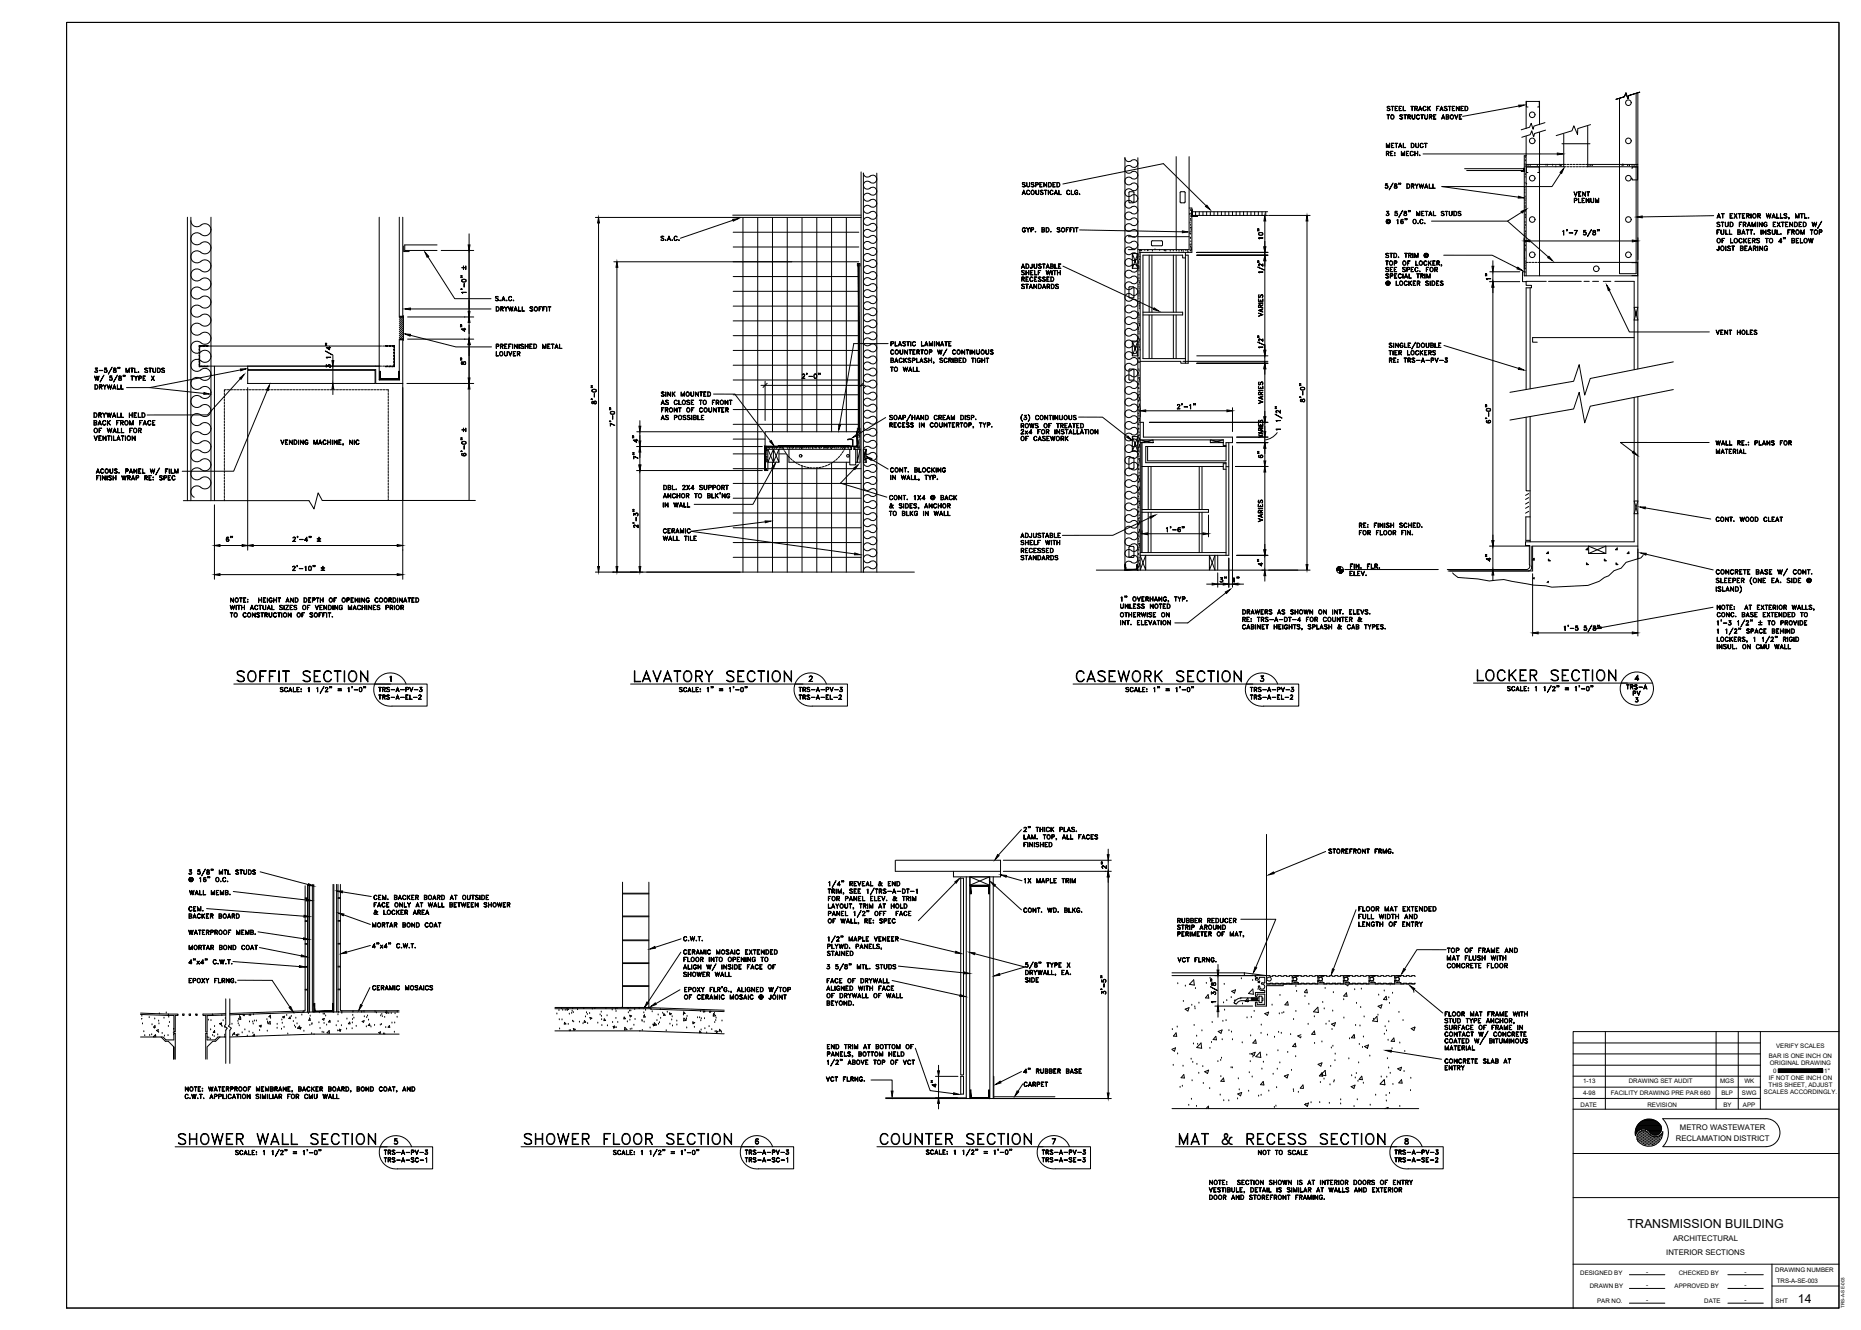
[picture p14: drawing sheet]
<svg xmlns="http://www.w3.org/2000/svg" width="1067mm" height="762mm" viewBox="0 0 1067 762" stroke-linecap="round" stroke-linejoin="round" font-family="sans-serif">
<defs><g id="words">
<g font-size="12.3">
<text x="844" y="393">%%ULOCKER SECTION</text>
<text x="99" y="658">%%USHOWER WALL SECTION</text>
<text x="298" y="658">%%USHOWER FLOOR SECTION</text>
<text x="502" y="658">%%UCOUNTER SECTION</text>
<text x="673" y="658">%%UMAT &amp; RECESS SECTION</text>
</g>
<g font-size="11.9">
<text x="133" y="393">%%USOFFIT SECTION</text>
<text x="361" y="393">%%ULAVATORY SECTION</text>
<text x="614" y="393">%%UCASEWORK SECTION</text>
</g>
<g font-size="7.1">
<text x="933" y="703">TRANSMISSION BUILDING</text>
<text x="1031" y="746">14</text>
</g>
<g font-size="6.6">
<text x="794" y="129">@ 16&quot; O.C.</text>
<text x="725" y="138" transform="rotate(-90 725 138)">10&quot;</text>
<text x="793" y="154">TOP OF LOCKER,</text>
<text x="856" y="162" transform="rotate(-90 856 162)">1&quot;</text>
<text x="459" y="218">2'-0&quot;</text>
<text x="749" y="231" transform="rotate(-90 749 231)">8'-0&quot;</text>
<text x="856" y="243" transform="rotate(-90 856 243)">6'-0&quot;</text>
<text x="367" y="255" transform="rotate(-90 367 255)">4&quot;</text>
<text x="725" y="264" transform="rotate(-90 725 264)">6&quot;</text>
<text x="509" y="293">&amp; SIDES, ANCHOR</text>
<text x="129" y="312">6&quot;</text>
<text x="856" y="323" transform="rotate(-90 856 323)">4&quot;</text>
<text x="698" y="335">3&quot;</text>
<text x="706" y="335">1&quot;</text>
<text x="388" y="398">SCALE: 1&quot; = 1'-0&quot;</text>
<text x="645" y="398">SCALE: 1&quot; = 1'-0&quot;</text>
<text x="107" y="507">@ 16&quot; O.C.</text>
<text x="635" y="571" transform="rotate(-90 635 571)">3'-5&quot;</text>
<text x="586" y="616">4&quot; RUBBER BASE</text>
<text x="105" y="627">NOTE: WATERPROOF MEMBRANE, BACKER BOARD, BOND COAT, AND</text>
<text x="538" y="624" transform="rotate(-90 538 624)">4&quot;</text>
</g>
<g font-size="6.2">
<text x="585" y="113">ACOUSTICAL CLG.</text>
<text x="902" y="117">PLENUM</text>
<text x="725" y="182" transform="rotate(-90 725 182)">VARIES</text>
<text x="268" y="191" transform="rotate(-90 268 191)">4&quot;</text>
<text x="284" y="201">PREFINISHED METAL</text>
<text x="284" y="205">LOUVER</text>
<text x="268" y="210" transform="rotate(-90 268 210)">8&quot;</text>
<text x="54" y="224">DRYWALL</text>
<text x="343" y="233" transform="rotate(-90 343 233)">8'-0&quot;</text>
<text x="378" y="233">AS CLOSE TO FRONT</text>
<text x="725" y="232" transform="rotate(-90 725 232)">VARIES</text>
<text x="674" y="235">2'-1&quot;</text>
<text x="353" y="246" transform="rotate(-90 353 246)">7'-0&quot;</text>
<text x="367" y="264" transform="rotate(-90 367 264)">7&quot;</text>
<text x="379" y="286">ANCHOR TO BLK'NG</text>
<text x="367" y="304" transform="rotate(-90 367 304)">2'-3&quot;</text>
<text x="668" y="306">1'-6&quot;</text>
<text x="584" y="309">ADJUSTABLE</text>
<text x="725" y="326" transform="rotate(-90 725 326)">4&quot;</text>
<text x="131" y="346">NOTE: HEIGHT AND DEPTH OF OPENING COORDINATED</text>
<text x="131" y="351">WITH ACTUAL SIZES OF VENDING MACHINES PRIOR</text>
<text x="641" y="350">UNLESS NOTED</text>
<text x="641" y="355">OTHERWISE ON</text>
<text x="711" y="362">CABINET HEIGHTS, SPLASH &amp; CAB TYPES.</text>
<text x="586" y="478">2&quot; THICK PLAS.</text>
<text x="635" y="499" transform="rotate(-90 635 499)">2&quot;</text>
<text x="213" y="517">CEM. BACKER BOARD AT OUTSIDE</text>
<text x="213" y="521">FACE ONLY AT WALL BETWEEN SHOWER</text>
<text x="474" y="531">OF WALL, RE: SPEC</text>
<text x="674" y="538">PERIMETER OF MAT,</text>
<text x="212" y="544">4&quot;x4&quot; C.W.T.</text>
<text x="473" y="545">PLYWD. PANELS,</text>
<text x="107" y="554">4&quot;x4&quot; C.W.T.</text>
<text x="391" y="561">SHOWER WALL</text>
<text x="108" y="564">EPOXY FLRNG.</text>
<text x="587" y="564">SIDE</text>
<text x="827" y="588">STUD TYPE ANCHOR,</text>
<text x="473" y="621">VCT FLRNG.</text>
<text x="693" y="689">DOOR AND STOREFRONT FRAMING.</text>
</g>
<g font-size="5.7">
<text x="794" y="65">STEEL TRACK FASTENED</text>
<text x="794" y="69">TO STRUCTURE ABOVE</text>
<text x="794" y="86">METAL DUCT</text>
<text x="794" y="90">RE: MECH.</text>
<text x="585" y="108">SUSPENDED</text>
<text x="901" y="114">VENT</text>
<text x="585" y="134">GYP. BD. SOFFIT</text>
<text x="793" y="149">STD. TRIM @</text>
<text x="585" y="155">ADJUSTABLE</text>
<text x="585" y="159">SHELF WITH</text>
<text x="793" y="161">SPECIAL TRIM</text>
<text x="793" y="157">SEE SPEC. FOR</text>
<text x="585" y="167">STANDARDS</text>
<text x="585" y="162">RECESSED</text>
<text x="793" y="165">@ LOCKER SIDES</text>
<text x="283" y="174">S.A.C.</text>
<text x="284" y="180">DRYWALL SOFFIT</text>
<text x="983" y="193">VENT HOLES</text>
<text x="510" y="199">PLASTIC LAMINATE</text>
<text x="795" y="205">TIER LOCKERS</text>
<text x="796" y="209">RE: TRS-A-PV-3</text>
<text x="509" y="214">TO WALL</text>
<text x="378" y="228">SINK MOUNTED</text>
<text x="378" y="237">FRONT OF COUNTER</text>
<text x="378" y="242">AS POSSIBLE</text>
<text x="584" y="250">2x4 FOR INSTALLATION</text>
<text x="585" y="246">ROWS OF TREATED</text>
<text x="584" y="254">OF CASEWORK</text>
<text x="983" y="256">WALL RE.: PLANS FOR</text>
<text x="983" y="261">MATERIAL</text>
<text x="509" y="272">CONT. BLOCKING</text>
<text x="54" y="276">FINISH WRAP RE: SPEC</text>
<text x="380" y="282">DBL. 2X4 SUPPORT</text>
<text x="509" y="288">CONT. 1X4 @ BACK</text>
<text x="379" y="292">IN WALL</text>
<text x="509" y="297">TO BLKG IN WALL</text>
<text x="983" y="300">CONT. WOOD CLEAT</text>
<text x="725" y="300" transform="rotate(-90 725 300)">VARIES</text>
<text x="778" y="303">RE: FINISH SCHED.</text>
<text x="379" y="311">WALL TILE</text>
<text x="379" y="307">CERAMIC</text>
<text x="778" y="308">FOR FLOOR FIN.</text>
<text x="585" y="318">RECESSED</text>
<text x="585" y="313">SHELF WITH</text>
<text x="585" y="322">STANDARDS</text>
<text x="773" y="331">ELEV.</text>
<text x="712" y="353">DRAWERS AS SHOWN ON INT. ELEVS.</text>
<text x="131" y="355">TO CONSTRUCTION OF SOFFIT.</text>
<text x="641" y="359">INT. ELEVATION</text>
<text x="712" y="357">RE: TRS-A-DT-4 FOR COUNTER &amp;</text>
<text x="216" y="398">TRS-A-PV-3</text>
<text x="216" y="402">TRS-A-EL-2</text>
<text x="457" y="398">TRS-A-PV-3</text>
<text x="457" y="402">TRS-A-EL-2</text>
<text x="716" y="398">TRS-A-PV-3</text>
<text x="716" y="402">TRS-A-EL-2</text>
<text x="931" y="396">TRS-A</text>
<text x="935" y="400">PV</text>
<text x="586" y="486">FINISHED</text>
<text x="761" y="490">STOREFRONT FRMG.</text>
<text x="586" y="507">1X MAPLE TRIM</text>
<text x="108" y="514">WALL MEMB.</text>
<text x="474" y="517">FOR PANEL ELEV. &amp; TRIM</text>
<text x="107" y="523">CEM.</text>
<text x="108" y="527">BACKER BOARD</text>
<text x="213" y="525">&amp; LOCKER AREA</text>
<text x="586" y="524">CONT. WD. BLKG.</text>
<text x="213" y="532">MORTAR BOND COAT</text>
<text x="674" y="534">STRIP AROUND</text>
<text x="674" y="530">RUBBER REDUCER</text>
<text x="107" y="537">WATERPROOF MEMB.</text>
<text x="108" y="545">MORTAR BOND COAT</text>
<text x="391" y="548">CERAMIC MOSAIC EXTENDED</text>
<text x="473" y="549">STAINED</text>
<text x="391" y="552">FLOOR INTO OPENING TO</text>
<text x="674" y="552">VCT FLRNG.</text>
<text x="213" y="568">CERAMIC MOSAICS</text>
<text x="473" y="564">FACE OF DRYWALL</text>
<text x="473" y="569">ALIGNED WITH FACE</text>
<text x="392" y="574">OF CERAMIC MOSAIC @ JOINT</text>
<text x="473" y="573">OF DRYWALL OF WALL</text>
<text x="473" y="577">BEYOND.</text>
<text x="828" y="583">FLOOR MAT FRAME WITH</text>
<text x="827" y="591">SURFACE OF FRAME IN</text>
<text x="828" y="603">MATERIAL</text>
<text x="827" y="610">CONCRETE SLAB AT</text>
<text x="828" y="614">ENTRY</text>
<text x="586" y="624">CARPET</text>
<text x="105" y="631">C.W.T. APPLICATION SIMILIAR FOR CMU WALL</text>
<text x="219" y="663">TRS-A-PV-3</text>
<text x="426" y="663">TRS-A-PV-3</text>
<text x="597" y="663">TRS-A-PV-3</text>
<text x="720" y="663">NOT TO SCALE</text>
<text x="799" y="663">TRS-A-PV-3</text>
<text x="219" y="667">TRS-A-SC-1</text>
<text x="426" y="667">TRS-A-SC-1</text>
<text x="597" y="667">TRS-A-SE-3</text>
<text x="799" y="667">TRS-A-SE-2</text>
<text x="693" y="680">NOTE: SECTION SHOWN IS AT INTERIOR DOORS OF ENTRY</text>
</g>
<g font-size="4.4">
<text x="963" y="648">METRO WASTEWATER</text>
<text x="961" y="653">RECLAMATION DISTRICT</text>
<text x="959" y="711">ARCHITECTURAL</text>
<text x="955" y="719">INTERIOR SECTIONS</text>
</g>
<g font-size="3.5">
<text x="1018" y="601">VERIFY SCALES</text>
<text x="1014" y="606">BAR IS ONE INCH ON</text>
<text x="1015" y="610">ORIGINAL DRAWING</text>
<text x="1016" y="614">0</text>
<text x="1046" y="614">1&quot;</text>
<text x="907" y="621">1-13</text>
<text x="934" y="621">DRAWING SET AUDIT</text>
<text x="986" y="621">MGS</text>
<text x="1000" y="621">WK</text>
<text x="1014" y="623">THIS SHEET, ADJUST</text>
<text x="1014" y="619">IF NOT ONE INCH ON</text>
<text x="907" y="627">4-98</text>
<text x="923" y="627">FACILITY DRAWING PRE PAR 660</text>
<text x="987" y="627">BLP</text>
<text x="999" y="627">SWG</text>
<text x="1011" y="627">SCALES ACCORDINGLY.</text>
<text x="906" y="634">DATE</text>
<text x="944" y="634">REVISION</text>
<text x="988" y="634">BY</text>
<text x="999" y="634">APP</text>
<text x="906" y="730">DESIGNED BY</text>
<text x="944" y="730">-</text>
<text x="962" y="730">CHECKED BY</text>
<text x="1000" y="730">-</text>
<text x="1018" y="729">DRAWING NUMBER</text>
<text x="944" y="737">-</text>
<text x="1000" y="737">-</text>
<text x="1019" y="735">TRS-A-SE-003</text>
<text x="911" y="738">DRAWN BY</text>
<text x="960" y="738">APPROVED BY</text>
<text x="916" y="746">PAR NO.</text>
<text x="944" y="746">-</text>
<text x="977" y="746">DATE</text>
<text x="1000" y="746">-</text>
<text x="1018" y="746">SHT</text>
</g>
<text font-size="2.7" x="1057" y="749" transform="rotate(-90 1057 749)">TRS-A-SE-003</text>
</g></defs>
<!-- layer: HIDDEN -->
<g fill="#000" stroke="#000" stroke-width=".57">
<path d="M114 198v1zM114 198v1z"/>
<path d="M114 198h2zM114 198h2z"/>
<path d="M116 198h1zM116 198h1z"/>
<path d="M118 198h1zM118 198h1z"/>
<path d="M221 198h1zM221 198h1z"/>
<path d="M223 198h1zM223 198h1z"/>
<path d="M226 198v1zM226 198v1z"/>
<path d="M225 198h1zM225 198h1z"/>
<path d="M114 209v1zM114 209v1z"/>
<path d="M114 207v1zM114 207v1z"/>
<path d="M114 205v1zM114 205v1z"/>
<path d="M114 203v2zM114 203v2z"/>
<path d="M114 202v1zM114 202v1z"/>
<path d="M114 200v1zM114 200v1z"/>
<path d="M114 210h2zM114 210h2z"/>
<path d="M116 210h1zM116 210h1z"/>
<path d="M118 210h1zM118 210h1z"/>
<path d="M221 210h1zM221 210h1z"/>
<path d="M223 210h1zM223 210h1z"/>
<path d="M225 210h1zM225 210h1z"/>
<path d="M226 209v1zM226 209v1z"/>
<path d="M226 207v1zM226 207v1z"/>
<path d="M226 205v1zM226 205v1z"/>
<path d="M226 203v2zM226 203v2z"/>
<path d="M226 202v1zM226 202v1z"/>
<path d="M226 200v1zM226 200v1z"/>
</g>
<g fill="none" stroke="#000" stroke-width=".57">
<path d="M896 96h2M896 94h2M898 96h1M898 94h1M900 96h1M900 94h1M902 96h1M902 94h1M904 96h1M904 94h1M905 96h2M905 94h2"/>
<path d="M907 96h1M907 94h1M909 96h1M909 94h1M875 150h1M876 150h1M878 150h1M880 150h1M882 150h1M114 198h.1M119 198h.1M217 198h2"/>
<path d="M219 198h2M221 198h1M221 198h.1M223 198h1M226 198h-1M114 210h.1M217 210h2M219 210h2M221 210h1M223 210h1M225 210h1M129 225v1"/>
<path d="M129 227v1M129 229v1M129 230v2M129 232v1M129 234v1M129 236v1M129 238v1M129 239v1M130 223h-1v1M130 223h2M132 223h1M134 223h1"/>
<path d="M136 223h1M137 223h2M139 223h1M141 223h1M143 223h1M145 223h1M146 223h2M148 223h1M150 223h1M152 223h1M154 223h1M155 223h2"/>
<path d="M157 223h1M159 223h1M161 223h1M162 223h2M164 223h1M166 223h1M168 223h1M170 223h1M171 223h2M173 223h1M175 223h1M177 223h1"/>
<path d="M179 223h1M180 223h2M182 223h1M184 223h1M186 223h1M187 223h2M189 223h1M191 223h1M193 223h1M195 223h1M196 223h2M198 223h1"/>
<path d="M200 223h1M202 223h1M204 223h1M205 223h2M207 223h1M209 223h1M211 223h1M213 223h1M214 223h1M216 223h1M218 223h1M220 223h1"/>
<path d="M221 223h2v1M223 225v1M223 227v1M223 229v1M223 230v2M223 232v1M223 234v1M223 236v1M223 237v2M223 239v1M129 241v1M129 243v1"/>
<path d="M129 245v1M129 246v2M129 248v1M129 250v1M129 252v1M129 254v1M129 255v2M129 257v1M129 259v1M223 241v1M223 243v1M223 245v1"/>
<path d="M223 246v2M223 248v1M223 250v1M223 252v1M223 254v1M223 255v2M223 257v1M223 259v1M448 255l1 1M449 257l1 1M450 259v1M483 259v1"/>
<path d="M484 257v1M485 255l-1 1M129 261v1M129 263v1M129 264v1M129 266v1M129 268v1M129 270v1M129 271v2M129 273v1M129 275v1M129 277v1"/>
<path d="M129 279v1M223 261v1M223 262v2M223 264v1M223 266v1M223 268v1M223 270v1M223 271v2M223 273v1M223 275v1M223 277v1M223 279v1"/>
<path d="M451 260l1 1M452 261l1 1M453 263l1 1M455 264v1M456 265l1 1M457 266h2M459 267h1M461 267l1 1M462 268h2M464 268h1M466 268h1M469 268h-1"/>
<path d="M471 268h-1M472 267l-1 1M474 267h-1M476 266h-1M477 265l-1 1M479 264l-1 1M480 263h-1M481 261v1M482 260v1M129 280v2M129 282v1M129 284v1"/>
<path d="M129 286v1M223 280v2M223 282v1M223 284v1M223 286v1"/>
</g>
<!-- layer: TEXT -->
<g fill="none" stroke="#000" stroke-width=".57">
<path d="M926 57l5-2 1-2 1 4 1-2 6-2-6 2-1 2-1-4-1 2zM871 61l-33 6M886 70l-7 2v2l-1-3-1 2-5 1M886 75l-6 2-1 1-1-3-1 2-5 2M912 71l-8 3v3l-2-5-1 3-9 3M816 88h77M895 99l-5 8h-63l43 6M609 105l58-11 24 24M794 108h.1M795 106l1 1-1 1M796 107l-2-1v-1h1h-1v1a1.1 1.1 0 0 1 2 1 .9 .9 0 0 1-1 1 .9 .9 0 0 1-1-1l1 1 1-1M798 105l-2 4z"/>
<path d="M799 108h1M799 105v1l2 1v1h-2v-1l2-1v-1zM799 106h2M800 105v1a1 1 0 0 1 1 1 1 1 0 0 1 0 1h-2a1.2 1.2 0 0 1 0-2 1.2 1.2 0 0 1 2 0v-1M801 108h-1M802 105h.1M802 106v-1v1M803 105h.1M803 106v-1v1M806 105h1a1.4 1.4 0 0 1 1 2 1.4 1.4 0 0 1-1 1h-1zM807 105a1.2 1.2 0 0 1 1 1 1.2 1.2 0 0 1-1 2zM809 105l2 1-1 1h-1l1-1-1-1v3z"/>
<path d="M810 107l1 1zM812 107l1-2-1 2v1l-1-3 1 2M813 105l1 3 1-3v3l1-3-1 3v-2l-1 2zM817 107h1M818 105l1 3-1-2-1 2zM819 105v3h2h-2zM821 105v3h2h-2zM269 134v153M341 125h83M343 128v197M379 135l2 1h-2l1 1v1l-1-1h1l-1-1zM382 137h.1"/>
<path d="M382 138h.1M383 137h1M383 135l1 3-1-2v2zM385 137h.1M385 138h.1M387 135l1 1a.9 .9 0 0 0-1-1 .9 .9 0 0 0 0 1v1a.9 .9 0 0 0 0 1 .9 .9 0 0 0 1-1 .9 .9 0 0 1-1 1 .9 .9 0 0 1-1-1zM389 137h.1M389 138h.1M420 126l-30 10M619 132l59 1M723 123h2M725 127v14"/>
<path d="M727 123h24M749 127v196M796 121l-1 1 1-1h-1h1M800 122v-1h1h-1v1a.9 .9 0 0 1 1 0 .9 .9 0 0 1 0 1 .9 .9 0 0 1-1 0M804 121l-2 3zM805 121v1l1 1h-1l1-1v-1zM806 121v1a1 1 0 0 0-1 0 1 1 0 0 0 0 1h1a1.2 1.2 0 0 0 0-1 1.2 1.2 0 0 0-1 0v-1h1M807 121h.1M808 121h-1M808 121h.1M812 121l1 2 1-2v3v-2l-1 2-1-2v2zM815 123v-2h1h-1v3"/>
<path d="M817 121h2zM818 121v3v-3M819 123h2M820 121l1 3-1-3-1 3zM821 127h43l24 20M822 121v2l1 1h-1zM826 121h2h-2l2 2h-2h2zM828 121h2zM829 121v3zM831 121v2h1v-2v2h-1zM833 121h1a1.4 1.4 0 0 1 1 1 1.4 1.4 0 0 1-1 2h-1zM834 121a1.2 1.2 0 0 1 1 1 1.2 1.2 0 0 1-1 1z"/>
<path d="M836 121h2h-2l1 2h-1h1zM872 122l-8 5M874 136v18M877 138h59M896 132v3v-3zM898 132h.1M899 133h3zM904 132l-1 3 1-3h-2h2M908 134v1M909 133v1v1M909 133h-1v-1h1h-1v1a.9 .9 0 0 1 1 0 1 1 0 0 1 0 2 .9 .9 0 0 1-1-1M909 134v1l-1-1"/>
<path d="M912 131l-2 5zM913 134v1M913 132v1h1v1h-1v-1h2l-1-1zM913 132v1a1.1 1.1 0 0 1 2 0 1.1 1.1 0 0 1-1 2h-1a1.3 1.3 0 0 1 0-2 1.3 1.3 0 0 1 1 0v-1h-1M915 134l-1 1M916 132h.1M916 132v-1v1M917 132h.1M917 132h-1M939 136v13M982 124h-41M984 128h2h-2l2 1v1h-2h2z"/>
<path d="M984 132h2h-2v2zM984 133h1zM984 124h2M985 124h1M985 122l1 3-1-2-1 2zM986 132l1 2h1v-2v2h-1zM987 127h1zM987 122l1 1zM987 137h2h-2v2zM987 138h1h-1M987 127v3zM987 123v2l1-2"/>
<path d="M989 127v2l1 1 1-3-1 3h-1zM989 132v2h2h-2zM991 132l1 2h1h-2zM992 127h1a1.4 1.4 0 0 1 1 2 1.4 1.4 0 0 1-1 1h-1zM992 123l1-1h-1v3h1h-1M992 124h1h-1M992 127a1.3 1.3 0 0 1 1 1 1.3 1.3 0 0 1 0 2h-1M992 137v2h1h-1zM994 122l2 3zM996 122l-2 3zM996 132h2l-1 1h1v1h-2zM996 132h2v1h-2h2v1h-2"/>
<path d="M996 122l2 1zM997 127h2h-2v3zM997 137h1h1a.9 .9 0 0 0-1 0 .9 .9 0 0 0-1 1 .9 .9 0 0 0 1 1 .9 .9 0 0 0 1 0 1 1 0 0 1-1 0 1 1 0 0 1-1-1zM997 123v2zM997 129h1zM999 134h1M999 123l1-1h-1v3h1h-1M999 124h1h-1M999 127l2 1v1h-2l2-1-2-1v3zM999 132l1 2-1-2-1 2zM1000 137v2zM1000 138l1-1-1 1"/>
<path d="M1000 129l1 1-1-1M1000 138l1 1-1-1M1001 132h2zM1001 124h2v-1h-2v2v-3l2 1v1h-2M1002 132v2v-2M1002 129h1M1002 124l1 1zM1002 137h2zM1002 137v2h2h-2M1002 138h1h-1M1003 127l1 3-1-2-1 2zM1003 132h2z"/>
<path d="M1004 122v3zM1004 132v2v-2M1004 127l1 3 1-3v3v-2l-1 2-1-2v2zM1005 138h1v-1h-1v2v-2h1v1h-1M1005 138l1 1zM1006 134h.1M1007 137h2h-2l2 1-1 1h-1h2zM1007 127v3zM1008 124h1v-1h-1v2v-3l1 1v1h-1M1008 124l1 1zM1008 127l2 3v-3v3l-1-2-1 2zM1009 132l1 2z"/>
<path d="M1011 132l1 2v-2v2l-1-2v2zM1011 128l1-1 1 1a.9 .9 0 0 0-1-1 .9 .9 0 0 0-1 1v1a.9 .9 0 0 0 1 1 .9 .9 0 0 0 1-1h-1h1a1 1 0 0 1-1 1 1 1 0 0 1-1-1zM1012 137h2zM1012 122l1 3 1-3v3l1-3-1 3v-2l-1 2zM1013 137v2zM1013 132h2h-2l2 1v1h-2h2zM1016 132v2h1l1-2-1 2h-1zM1016 124h1M1016 127h2h-1v3h1h-2zM1017 129h.1M1017 122l1 3-1-2-1 2zM1018 122l1 3h1h-2z"/>
<path d="M1019 132v2h1h-1zM1019 127l1 3zM1020 138l1 1h-1l1-2v2v-2l-1 2M1020 127l-1 3zM1021 122v3h1h-1zM1021 134h.1M1021 127h2zM1022 127v3v-3M1022 136h.1M1022 137v-1v1M1022 136l1 1M1023 123h1h-1l1 1v1h-1h1z"/>
<path d="M1023 136h.1M1023 136v1M1023 127h2h-1v3h1h-2zM1024 129h.1M1025 132h1h-1v2zM1025 133h1zM1025 125h.1M1025 125v1M1025 125h1M1026 127l2 3v-3v3l-2-2v2zM1027 132h2l-1 1h-1h2l-1-1h-1v2zM1027 137h2l-1 1"/>
<path d="M1027 137v2h2l-1-1M1027 137h2v1h-2M1027 138h2v1h-2M1028 133l1 1zM1029 127h1a1.4 1.4 0 0 1 0 2 1.4 1.4 0 0 1 0 1h-1zM1029 127a1.3 1.3 0 0 1 1 1 1.3 1.3 0 0 1 0 2h-1zM1029 122l1 3 1-3v3v-2l-1 2-1-2v2zM1030 137h1h-1v2h1h-1zM1030 138h1h-1M1031 127h2h-2v3h2h-2zM1031 129h1zM1032 122l2 1z"/>
<path d="M1032 137v2h2h-2zM1032 132l1 2 1-2v2v-2l-1 2-1-2v2zM1033 123v2v-2M1034 127h1a1.4 1.4 0 0 1 0 2 1.4 1.4 0 0 1 0 1h-1zM1034 127a1.2 1.2 0 0 1 1 1 1.2 1.2 0 0 1 0 2h-1zM1034 122l1 3h1h-2zM1037 125h.1M1037 137v2l1-2 1 2v-2v2l-1-2-1 2zM1038 132h1zM1038 132v2l1-2M1039 127v3l1-3 1 3v-3v3l-1-2-1 2zM1043 132h1v1h-1h1v-1h-1v2z"/>
<path d="M1044 127l-2 4zM245 147l16 24h20M253 144h19M264 159h.1M264 158h.1M265 153h2zM265 159h.1M265 158h.1M265 159h-1h1M265 158h-1h1M266 152v2zM267 152v2z"/>
<path d="M352 150h102M354 153v172M609 152l52 25M721 153l4 2zM721 150h.1M721 150h1M721 156h3h-2zM721 149v1M722 150h-1h1M724 152v-1v1l-2-1v1h-1l1-1 2 1M725 153v-4v52v-3M725 145v1"/>
<path d="M727 145h-41h41M727 146h-41h41M828 146h27l15 8M854 156h17M856 149v4M985 141v2v1l-1-1h1zM989 141v3zM990 141h2h-1l-1 1a1.4 1.4 0 0 1 2 1h-2h2zM993 141h1zM993 141v3zM998 142h1v-1h-1v2h1v-1h-1M999 142v1l-1 1v-3h1v1"/>
<path d="M1000 141h2zM1000 141v3h2l-2-1M1000 142h1h-1M1003 143h1M1003 141l1 3-1-3-1 3zM1005 142h1v-1h-1v3v-3h2l-1 1h-1M1006 142l1 2-1-2M1008 141v3zM1009 141l1 2v-2v3l-1-3v3zM1012 141h1v1a.8 .8 0 0 0-1-1 .8 .8 0 0 0-1 1v1a.8 .8 0 0 0 1 0 .8 .8 0 0 0 1 0v-1a1.1 1.1 0 0 1-1 2 1 1 0 0 1-1-1zM235 177h46M264 166h.1"/>
<path d="M265 167l2 1h-2zM265 166h.1M265 160a1.2 1.2 0 0 1 1 0 1.2 1.2 0 0 1 1 1 1.2 1.2 0 0 1-1 1 1.2 1.2 0 0 1-1-2zM265 166h-1h1M266 162v3zM854 161h17M856 165v145M922 166l12 24h46M187 198h.1M187 197h.1M234 182h38M234 194h38"/>
<path d="M235 192l26 7h21M509 197h-20l-8 46M543 200l-2 4zM721 196l4 2zM721 193h.1M721 193h1M721 199h3h-2zM721 192v1M722 193h-1h1M724 195v-1v1l-2-1v1h-1l1-1 2 1M797 197h1h-2l2 1v1h-2h2l-2-2zM799 197v2z"/>
<path d="M800 197l2 2v-2v2l-2-2v2zM803 197h1a.8 .8 0 0 0-1 0 .8 .8 0 0 0 0 1 .8 .8 0 0 0 0 1 .8 .8 0 0 0 1-1 .9 .9 0 0 1-1 1 .9 .9 0 0 1-1-1zM805 197v2h2h-2zM807 199v-2h2h-2v2M807 198h1zM811 196l-2 4zM812 197h1a1.4 1.4 0 0 1 1 1 1.4 1.4 0 0 1-1 1h-1zM812 197a1.2 1.2 0 0 1 2 0 1.2 1.2 0 0 1-1 2h-1zM817 197l1 2h1v-2v2h-1zM820 197h2l-1 1 1 1h-2M820 197v2M820 197h2l-1 1h-1h1v1h-1"/>
<path d="M823 197v2h1h-1zM825 199v-2h1h-1v2M825 198h.1M828 198l43 13M54 215l1 3 1-3v3l1-3-1 3v-2l-1 2zM54 213h1M55 212h1M55 212a.8 .8 0 0 1 1 1 .8 .8 0 0 1-1 1 .8 .8 0 0 1-1-1M55 212l1 1h-1M56 211h-1h1l-1 1M56 211l-1 1M56 213h-1h-1"/>
<path d="M57 212h2zM60 215l-3 4zM60 213h.1M61 212v1M61 212h-1v-1h1h-1v1a.9 .9 0 0 1 1 0 .9 .9 0 0 1 0 1 .9 .9 0 0 1-1 0M61 213h-1M64 216v1v1M64 210l-2 4zM64 217h-1v-2h1l-1 1a.9 .9 0 0 1 1 1 .9 .9 0 0 1 0 1 .9 .9 0 0 1-1-1M65 213h.1M65 211v1h1v1h-1v-1l2-1h-1zM65 211h1"/>
<path d="M65 211v1a1 1 0 0 1 1 0 1 1 0 0 1 0 1h-1a1.2 1.2 0 0 1 0-1 1.2 1.2 0 0 1 1-1M67 213h-1M67 215l-2 4zM68 211h.1M68 211v-1l-1 1M68 216l1 1v1h-1v-1l2-1h-1zM68 216a1 1 0 0 1 1 1 1 1 0 0 1 0 1h-1a1.2 1.2 0 0 1 0-1 1.2 1.2 0 0 1 1-1h-1M69 211l-1-1v1M69 211h.1M71 215h.1M71 216v-1v1M72 216l-1-1v1"/>
<path d="M72 215h.1M72 211l1 2 1-2v2v-2l-1 2-1-2v2zM75 211h1zM75 215l2 1zM76 211v2v-2M76 216v2zM77 215l1 2 1-2-1 2v1zM77 211v2h2h-2zM79 213h.1M80 217h1v-1h-1v2v-3l1 1v1h-1M82 215h1l-1 1v2h1h-1zM82 217h1h-1"/>
<path d="M83 211h2h-2l2 1-1 1h-1h2zM85 211h2zM86 211v2v-2M87 215l1 3zM88 211v2h1v-2v2h-1zM88 215l-1 3zM90 211h1a1.4 1.4 0 0 1 1 1 1.4 1.4 0 0 1-1 1h-1zM90 211a1.2 1.2 0 0 1 2 1 1.2 1.2 0 0 1-1 1h-1zM93 211h1h-1l1 1v1h-1h1zM138 217l-19 21h-35M138 212l-52 10M187 201l3 2z"/>
<path d="M187 205h3h-3zM188 210l1-1v1M189 209l-1 1-1-1M189 200v-1v1l-2-1h3h-3l2 1M189 209v1v1a.8 .8 0 0 0 1-1 .8 .8 0 0 0-1-1 .8 .8 0 0 0-1 1l-1-1v1v-1M189 210h.1M191 203v4M191 210v10M233 220h39M439 218v23M440 220l-3 2M495 220l-3 2"/>
<path d="M511 205h1v1v1v1h-1zM511 205h1v1h-1l1 1-1 1zM511 201h1a.9 .9 0 0 0-1 0v1a.9 .9 0 0 0 0 1 .9 .9 0 0 0 1-1 .9 .9 0 0 1-1 1 .9 .9 0 0 1 0-1zM513 207h2M513 207h1M514 205l1 3-1-2-1 2zM516 206l1-1v1a.9 .9 0 0 0-1-1 .9 .9 0 0 0 0 1v1a.9 .9 0 0 0 0 1 .9 .9 0 0 0 1-1 .9 .9 0 0 1-1 1 .9 .9 0 0 1-1-1zM516 200v2l1 1 1-3-1 3h-1zM518 205v3zM518 207l2-2-2 2M519 206l1 2zM519 200l1 3v-3v3l-1-2v2z"/>
<path d="M520 206h2h-1l1 1v1l-2-1h2zM522 201v2v-2M523 205l2 1h-1h-1h1v-1h-1v3zM523 200v3h2h-2v-2M523 202h1h-1M525 205l1 3h1h-2zM526 202h1v-1h-1v2v-3l1 1v1h-1M526 202l1 1-1-1M527 207h2M528 207h1M528 205l1 3-1-2-1 2zM528 201v2l1-2"/>
<path d="M530 206h1h-1l1 1v1l-1-1h1zM532 205v3zM532 206h2M533 202h1v-1h-1v2v-3l1 1v1h-1M534 205v3zM535 207h.1M535 208v-1v1M535 208h.1M537 200l1 3 1-3v3l1-3-1 3v-2l-1 2zM539 206h1h-1l1 1v1l-1-1h1zM541 206l1-1 1 1a.9 .9 0 0 0-1-1 .9 .9 0 0 0-1 1v1a.9 .9 0 0 0 1 1 .9 .9 0 0 0 1-1 .9 .9 0 0 1-1 1 .9 .9 0 0 1-1-1zM544 205l1 1h-1h1v-1h-1v3z"/>
<path d="M545 206v2zM546 205v3zM546 201h2a.9 .9 0 0 0-1 0 .9 .9 0 0 0-1 0v1a.9 .9 0 0 0 1 1 .9 .9 0 0 0 1-1 .9 .9 0 0 1-1 1 .9 .9 0 0 1-1-1zM547 205h2l-1 1 1 1v1h-2zM547 205l2 1h-2l2 1-2 1M550 205h1zM550 205v3h1h-1M550 206h1zM551 200l2 3v-3v3l-2-2v2zM552 205h1a1.4 1.4 0 0 1 1 1 1.4 1.4 0 0 1-1 2h-1zM552 205a1.2 1.2 0 0 1 2 1 1.2 1.2 0 0 1-1 2h-1zM554 200l1 1z"/>
<path d="M554 201v2l1-2M556 200v3zM557 205h1zM557 200l2 3v-3v3l-2-2v2zM558 205v3v-3M559 205v3zM560 200l1 3v-3v3h-1zM560 206l1-1 1 1-1-1a1.1 1.1 0 0 0-1 2 1.1 1.1 0 0 0 2 0h-1h1a.9 .9 0 0 1-1 1 .9 .9 0 0 1-1-1zM563 205v3zM563 206h1M564 205l1 3zM565 200v2l1 1h1v-3l-1 3h-1z"/>
<path d="M565 205h2zM566 205v3zM568 201h1h-1l1 1v1h-1h1zM678 207h49M686 204h41M725 204v4M725 211v28M727 208h-41h41M959 207l-47 10-4 9-3-17-3 9-36 7M54 237h1a1.4 1.4 0 0 1 1 1 1.4 1.4 0 0 1-1 1h-1zM54 237h1a1.3 1.3 0 0 1 0 1 1.3 1.3 0 0 1-1 1zM57 238h1v-1h-1v2v-2h1v1h-1"/>
<path d="M57 238l1 1-1-1M60 238l1-1-1 1v1l-1-2 1 1M61 237l1 2 1-2v2l1-2-1 2v-2l-1 2zM65 239h1M65 238h1M65 237l1 2-1-2-1 2zM67 237v2h2h-2zM69 237v2h2h-2zM73 222h13l31 3M74 237v2zM74 238h2M76 237v2z"/>
<path d="M77 237h1h-1v2h1h-1zM77 238h1h-1M79 237v2h2h-2zM81 237h1a1.4 1.4 0 0 1 1 1 1.4 1.4 0 0 1-1 1h-1zM82 237a1.2 1.2 0 0 1 1 0 1.2 1.2 0 0 1-1 2zM142 222v93M153 224l-19 46h-30M191 223v3M231 222v110M409 226h12l21 27M436 221h60M508 239l-16 10"/>
<path d="M510 238h2h-2l2 1-1 1h-1h2zM515 240h2M516 238l1 2-1-2-1 2zM518 238h1v1h-1h1v-1h-1v2zM522 237l-2 4zM523 238v2zM523 239h1M524 238v2zM525 240h2M526 238l1 2-1-2-1 2zM528 238l1 2 1-2v2l-2-2v2zM531 238a1.4 1.4 0 0 1 1 1 1.4 1.4 0 0 1-1 1"/>
<path d="M531 238v2M531 238a1.2 1.2 0 0 1 1 1 1.2 1.2 0 0 1-1 1M536 238l1 1a.9 .9 0 0 0-1-1 .9 .9 0 0 0 0 1 .9 .9 0 0 0 0 1 .9 .9 0 0 0 1 0 .9 .9 0 0 1-1 0 .9 .9 0 0 1-1-1zM538 238h2l-1 1h-1h2l-1-1h-1v2zM539 239l1 1-1-1M541 238h1zM541 238v2M541 239h.1M543 240h1M544 238l1 2-1-2-1 2zM545 238l1 2 1-2v2v-1l-1 1-1-1v1zM551 238h1a1.4 1.4 0 0 1 0 1 1.4 1.4 0 0 1 0 1h-1"/>
<path d="M551 238v2M551 238a1.2 1.2 0 0 1 1 1 1.2 1.2 0 0 1 0 1h-1M553 238v2zM554 238h2h-2l2 1v1h-2h2l-2-1zM557 238h1v1h-1h1v-1h-1v2zM586 238v-1a2.6 2.6 0 0 0 0 4 2.4 2.4 0 0 1 0-3zM587 238h1v1v-1zM588 239v1M588 239a.8 .8 0 0 1 1 1 .8 .8 0 0 1-1 1 .8 .8 0 0 1-1-1M589 237a2.4 2.4 0 0 1 0 4 2.6 2.6 0 0 0 0-4zM594 238h1v1a.9 .9 0 0 0-1-1 .9 .9 0 0 0 0 1v1a.9 .9 0 0 0 1 0 .9 .9 0 0 1-1 0zM599 238l1 2 1-2v2l-2-2v2z"/>
<path d="M601 238h2zM602 238v2v-2M604 238v2zM605 238l1 2v-2v2l-1-2v2zM607 238v2h1h1v-2v2h-2zM613 238v2h1v-2v2h-1zM615 238h2h-2l2 2h-2h2zM618 239h14l14 11M654 234v5M657 235h46M707 234v13M731 237l4 3z"/>
<path d="M731 234h.1M731 233h.1M732 234h-1h1M732 233h-1h1M734 237v-2v2l-2-2v1v1l-1-1 1-1 2 2M959 223l-47 10-4 9-3-17-3 9-36 7M54 241h1v1l1 1h-1l-1 1zM54 250l1 2 1-2-1 2zM54 241h1v1h-1h1v1h-1zM56 243h2M57 243h1M57 250h1h-1v2h1h-1z"/>
<path d="M57 245h1h-1v3zM57 251h1zM57 247h1zM57 241l1 3-1-3-1 3zM59 241h1l1 1a.9 .9 0 0 0-1-1 .9 .9 0 0 0-1 1v1a.9 .9 0 0 0 1 0 .9 .9 0 0 0 1 0 1 1 0 0 1-1 1 1 1 0 0 1-1-1zM59 250l2 2v-2v2l-2-2v2zM61 245l1 3 1-3v3l1-3-1 3v-2l-1 2zM62 241v3zM62 250h1zM62 242l1-1-1 2M62 242l1 2-1-2M62 250v2v-2"/>
<path d="M64 250v2zM65 247h1M65 250v2h2h-2zM66 245l1 3-1-2-1 2zM67 241h1h-1v3zM67 242h1zM67 252h2M67 245l1 3h1h-2zM68 250l1 2-1-2-1 2zM69 241h2l-1 1h-1h2l-1-1h-1v3zM69 250h2zM70 245v3h1h-1z"/>
<path d="M70 242l1 2-1-2M70 250v2v-2M72 250v2zM74 241l1 2 1-2v3v-2l-1 2-1-2v2zM74 245h2h-2v3zM74 247h1zM76 250l1 2v-2v2l-1-2v2zM79 245l2 1v1h-2l2-1-2-1v3zM80 241h2h-2v3zM80 242h1zM80 247l1 1zM82 243h2"/>
<path d="M83 241l1 3-1-3-1 3zM85 241l2 1a1.1 1.1 0 0 0-2-1 .9 .9 0 0 0 0 1v1a1 1 0 0 0 2 0 1.1 1.1 0 0 1-2 1 1 1 0 0 1 0-1zM87 241h2h-1v2l1 1h-2zM88 242h.1M161 252l1 2 1-2-1 3zM164 252h1h-1v2l1 1h-1zM164 253h.1M166 252l1 2 1-2v3l-2-3v3zM169 252a1.4 1.4 0 0 1 1 1 1.4 1.4 0 0 1-1 2zM169 252a1.2 1.2 0 0 1 1 1 1.2 1.2 0 0 1-1 1M171 252v3zM172 252l2 2v-2v3l-2-3v3z"/>
<path d="M175 252h1v1a.8 .8 0 0 0-1-1 .8 .8 0 0 0 0 1v1a.8 .8 0 0 0 1 0h1a.9 .9 0 0 1-1 1 .9 .9 0 0 1-1-1zM180 252l1 2 1-2v3v-2l-1 2-1-2v2zM183 254h1M184 252l1 3-1-3-1 3zM185 252h1l1 1a.9 .9 0 0 0-1-1 .9 .9 0 0 0-1 1v1a.9 .9 0 0 0 1 0 .9 .9 0 0 0 1 0 .9 .9 0 0 1-1 1 .9 .9 0 0 1-1-1zM188 252v3zM188 253h1M189 252v3zM190 252l1 3zM192 252l1 2v-2v3l-1-3v3zM194 252h2h-2v2l2 1h-2zM194 253h1h-1"/>
<path d="M197 254h.1M197 255v-1l-1 1M197 255h.1M200 252l2 2v-2v3l-2-3v3zM203 252v3zM204 252h1l1 1a.9 .9 0 0 0-1-1 .9 .9 0 0 0-1 1v1a.9 .9 0 0 0 1 0 .9 .9 0 0 0 1 0 .9 .9 0 0 1-1 1 .9 .9 0 0 1-1-1zM264 259h.1M264 252h.1M264 251h.1M265 246h2zM265 258v1M265 252h.1"/>
<path d="M265 251h.1M265 260a1.1 1.1 0 0 0 1 1 1.1 1.1 0 0 0 1-1 .8 .8 0 0 0-1 0 .8 .8 0 0 0 0 1M265 254h2M265 253h2M265 260v1h2M265 259h-1h1M265 253v1M265 252h-1h1M265 251h-1h1M266 245v2zM266 255v2zM266 260v1"/>
<path d="M267 260v1M267 253v1M267 245v2zM365 247h72M365 256h72M367 241v3M367 256v69M510 243h1v-1h-1v3v-3h2l-1 1-1 1M511 244l1 1-1-1M512 242h2h-1v3h1h-2zM513 243v1M515 243l1-1v1a.9 .9 0 0 0-1-1 .9 .9 0 0 0 0 1v1a.9 .9 0 0 0 0 1 .9 .9 0 0 0 1-1 .9 .9 0 0 1-1 1 .9 .9 0 0 1 0-1z"/>
<path d="M517 242h2h-2v3h2h-2M517 243h1l-1 1M520 243h1h-1l1 1v1l-1-1h1zM522 243h2h-2l1 1v1l-1-1h1zM527 242v3zM528 242l2 2v-2v3l-2-2v2zM533 243l1-1 1 1a.9 .9 0 0 0-1-1 .9 .9 0 0 0-1 1v1a.9 .9 0 0 0 1 1 .9 .9 0 0 0 1-1 .9 .9 0 0 1-1 1 .9 .9 0 0 1-1-1zM538 242l1 3 1-1v-2v3l-1-1zM541 240h1zM541 242l2 2v-2v3l-2-2v2zM544 242h1zM544 242v3v-3"/>
<path d="M546 242h1h-1v3h1h-1zM546 243h1l-1 1M548 243h2v-1h-2v3v-3h2v1l-2 1M549 244l1 1-1-1M550 242h2zM551 242v3v-3M555 243h2v-1h-2v3v-3h2v1l-2 1M558 245h.1M558 245v-1v1M559 240h.1M561 242h2zM562 242v3v-3"/>
<path d="M564 243l1-1-1 1v2l-1-3 1 1M566 243h1v-1h-1v3v-3h1v1l-1 1M568 244h.1M568 245h.1M659 242h68M707 255v81M709 250h18M709 254h18M721 249l3 1-3 1 3-1zM721 248l3-1-2 1 2 1zM721 245h3zM722 244l-1-1v1h3v-1v1"/>
<path d="M722 241v1l1-1a.7 .7 0 0 1 1 0 .7 .7 0 0 1 0 1v-1l-2 1zM723 246h-1l2 1h-3l1-1v-1l1 1M723 244v-1v1M723 246l1-1zM723 247v1M723 247v2M725 242v15M731 246h3h-2zM731 241h3h-2v1zM732 248a10 10 0 0 1-7 4M980 254h-51l7 5M56 269l1 2-1-2-1 2z"/>
<path d="M58 269h1a.9 .9 0 0 0-1 0 .9 .9 0 0 0 0 1 .9 .9 0 0 0 0 1 .9 .9 0 0 0 1 0 .9 .9 0 0 1-1 0 .9 .9 0 0 1 0-1zM63 269l1 2 1-2-1 2h-1zM66 269h1h-1l1 1v1h-1h1l-1-2zM72 270h1v-1h-1v2v-2h1v1h-1M75 269l1 2-1-2-1 2zM77 269l1 2v-2v2l-1-2v2zM80 271v-2h1h-2v2M82 269v2h1h-1zM86 269l1 2v-2l1 2 1-2-1 2-1-2v2zM91 268l-2 4zM95 269h1h-1v2zM97 269v2z"/>
<path d="M98 269v2h2h-2zM100 269l1 2 1-2v2v-2l-1 2-1-2v2zM266 260h1M266 261h.1M365 270h72M443 268l-11 21h-34M490 269l-8 8 26 8M500 263l9 6M511 272v3zM512 272l1 2v-2v3l-1-2v2zM517 272v2l1-2 1 2v-2v3l-1-2-1 2zM520 274h1"/>
<path d="M521 272l1 3-1-2-1 2zM522 272l1 3h1h-2zM524 272l1 3h1h-2zM527 275h.1M527 275v-1v1M531 272v3v-3M533 273l1-1-1 1v2l-1-3 1 1M535 273h1v-1h-1v3v-3h1v1l-1 1M537 274h.1M537 275h.1M725 270v45M727 267h-19h19"/>
<path d="M123 289v43M273 287h-88l-3-5-2 10-3-5h-72M439 299l-43 5 94 13M659 296l-21 11h-29M693 295v13M943 291l38 6M123 313h108M168 308h1l-1 2h1h-1l1-2h-1zM170 307h.1M171 308l-1-1v1M171 308h.1M172 309h2z"/>
<path d="M176 308v2v-2l-1 2h1h-1zM177 307h.1M177 308v-1v1M177 308h.1M178 307h.1M178 308v-1v1M178 308h.1M182 310h2zM182 309h2zM183 308v2zM655 304v2M658 306h32"/>
<path d="M704 320v16M709 318h18M854 313h23M856 313v13M939 314v50M944 318l38 9M123 329h108M168 327h1h-1l1-2v-1l-1 1 1-1v1l-1 2M170 324h.1M170 325v-1v1M170 324h1M172 326h2z"/>
<path d="M175 325v-1v3v-2zM177 327h1M177 325h1M177 324v3M178 324v3M179 324h.1M180 325l-1-1v1M180 324h.1M180 325v-1v1M180 324h1M184 327h2zM184 325h2z"/>
<path d="M185 324v2zM341 328h83M692 335h3M703 340l-22 17h-8M725 330v3M727 327h24M766 326l1 2h1M766 326v1M766 326l1 1M767 325l3 3-3-3 1 1M767 325l1 1v1l-1-2 1 2v-1zM767 325l1 1-1 1v-1z"/>
<path d="M767 325l-1 1M767 325l1 1M767 325h1M767 325l-1 1 1 1 1-2M768 325h.1M768 325l-1 2-1-1zM768 325l-1 2M768 325l-2 1M768 325a1.9 1.9 0 0 1 2 1 1.9 1.9 0 0 1-2 2M768 325h-1l-1 1M768 325v2h-2M768 328l2-1-2 1"/>
<path d="M768 327h1h1M768 327h1l1 1h-1zM768 327l1 1 1-1M768 327l1 1-1-1M768 327l1 1M768 328h1M768 328h1h-1M768 328h.1M768 325l-2 2M768 326l-1 1M768 326v1M768 327h.1"/>
<path d="M769 327h-1M769 327l-1 1M769 327h1h-1l-1 1M769 327h1M770 327h.1M770 327l-2 1M770 327l-1 1M770 327h-2v1M771 326h53M774 323h2h-2v3zM776 323v3zM777 323l2 2v-2v3l-2-3v3z"/>
<path d="M784 323h1h-1v3zM786 323v3h1h-1zM788 323l2 1h-1h-1h2l-1-1h-1v3zM789 324l1 2-1-2M791 325h.1M854 326h20M856 329v4M879 329v35M984 332h2h-2l1 1v1l-1-1h1zM984 336v3zM984 327l1-1 1 1a.9 .9 0 0 0-1-1 .9 .9 0 0 0-1 1v1a.9 .9 0 0 0 1 1 .9 .9 0 0 0 1-1 1 1 0 0 1-1 1 1 1 0 0 1-1-1zM985 337h2h-2l1 1v1l-1-1h1z"/>
<path d="M986 331l1 3h1h-2zM987 336l1 3h1h-2zM989 331h1h-1v3M989 333h.1M989 334h1zM989 326l2 3v-3v3l-2-2v2zM990 338h1M990 336l1 3-1-2-1 2zM991 331h1h-1v3M991 333h1zM991 334h1zM992 336l2 2v-2v3l-2-2v2z"/>
<path d="M992 327l1-1 1 1a.9 .9 0 0 0-1-1 .9 .9 0 0 0-1 1v1a.9 .9 0 0 0 1 1 .9 .9 0 0 0 1-1 1 1 0 0 1-1 1 1 1 0 0 1-1-1zM993 331l2 1v1h-2l2-1-2-1v3zM995 328l1-1-1-1v3v-3l1 1v1h-1M995 336h1a1.4 1.4 0 0 1 1 1 1.4 1.4 0 0 1-1 2h-1zM995 336a1.2 1.2 0 0 1 1 1 1.2 1.2 0 0 1-1 2zM995 328l1 1v-1M996 331h1h-1v3h1h-1zM996 333h1zM997 326h2h-2v3h2h-2zM997 328h1h-1M997 336a2.5 2.5 0 0 1 0 4 2.7 2.7 0 0 0 0-4zM998 331l2 1v1h-2l2-1-2-1v3z"/>
<path d="M999 333l1 1zM999 326h2zM1000 326v3v-3M1002 326h1zM1002 326v3h1h-1M1002 328h1h-1M1004 331a2.7 2.7 0 0 0 0 4 2.6 2.6 0 0 1 0-4zM1007 326l1 1v1M1007 326v3h1v-1M1007 326l1 1-1 1M1007 328h1v1h-1M1008 331l1 2 1-2v3l-2-2v2z"/>
<path d="M1009 328h2M1010 326l1 3-1-2-1 2zM1011 331h1h-1v3h1h-1zM1011 333h.1M1012 327h1h-1l1 1v1h-1h1zM1014 326h2h-2v3h2h-2zM1014 328h1h-1M1016 331h1h-1v3h1h-1zM1016 333h1zM1018 333h2M1019 331l1 3-1-2-1 2zM1019 326l1 3v-3l1 3 1-3-1 3-1-2v2z"/>
<path d="M1021 333h.1M1021 334h.1M1024 332h2h-1l1 1v1l-2-1h2zM1025 326l-3 4zM1027 331v3zM1028 327l1-1 1 1a.9 .9 0 0 0-1-1 .9 .9 0 0 0-1 1v1a.9 .9 0 0 0 1 1 .9 .9 0 0 0 1-1 1 1 0 0 1-1 1 1 1 0 0 1-1-1zM1028 331h1a1.4 1.4 0 0 1 1 2 1.4 1.4 0 0 1-1 1h-1zM1028 331h1a1.3 1.3 0 0 1 1 2 1.3 1.3 0 0 1-1 1h-1zM1031 331h1h-1v3h1h-1zM1031 333h1zM1033 326l2 3v-3v3l-1-2-1 2zM1036 326h2z"/>
<path d="M1036 332a1.2 1.2 0 0 1 2 0 1.2 1.2 0 0 1 0 1v-1v1a1.2 1.2 0 0 0-1-2 1.2 1.2 0 0 0-1 2 1.2 1.2 0 0 0 1 1h1a1.3 1.3 0 0 1-2-1 1.3 1.3 0 0 1 0-1zM1037 326v3zM1038 329h1zM1038 329h.1M643 342v2v-2zM645 342h.1M645 342v-1v1M646 342h.1M646 342v-1v1M652 342l1 2 1-2-1 2zM655 342h1zM655 342v2"/>
<path d="M657 342h1v1h-1h1v-1h-1v2zM659 342v2zM661 342v2zM663 342l1 2-1-2-1 2zM664 342l2 2v-2v2l-2-2v2zM667 342l2 1a.8 .8 0 0 0-1-1 .8 .8 0 0 0-1 1 .8 .8 0 0 0 1 1 .8 .8 0 0 0 1 0l-1-1h1a1.1 1.1 0 0 1-1 2 1.1 1.1 0 0 1-1-2zM673 342h2zM674 342v2v-2M676 343l1-1-1 1v1l-1-2 1 1M678 342h1v1h-1h1v-1h-1v2zM680 344h.1M897 359v2v-2z"/>
<path d="M899 358h.1M899 359v-1v1M899 359h.1M900 360h2zM904 360h1l-1 1M909 360h1l-1 1M912 358l-2 4zM913 359l2 1v1h-2v-1l2-1zM913 359h2M914 359a1 1 0 0 1 1 1 1 1 0 0 1 0 1h-2a1.2 1.2 0 0 1 0-1 1.2 1.2 0 0 1 2-1h-1M916 358h.1M916 359v-1v1"/>
<path d="M916 359h.1M917 358h.1M917 359v-1v1M917 359h.1M982 348l-64 12M984 347l2 2v-2v2l-2-2v2zM984 356h1v2v-2zM985 351h1v1a.9 .9 0 0 0-1-1 .9 .9 0 0 0-1 1 .9 .9 0 0 0 1 1 .9 .9 0 0 0 1 0 .9 .9 0 0 1-1 0 .9 .9 0 0 1-1-1zM987 355h.1M987 355v1M988 357h2zM989 347h2z"/>
<path d="M990 351l1 2v-2v2l-1-2v2zM990 347v2zM991 358h.1M991 357h1M991 357a.8 .8 0 0 1 1 0 .8 .8 0 0 1 0 1 .8 .8 0 0 1-1 0h1M992 347h1h-1v2h1h-1zM992 348h1h-1M992 357v1M992 356h-1h1l-1 1M992 356l-1 1M993 351l1 1a.9 .9 0 0 0-1-1 .9 .9 0 0 0-1 1 .9 .9 0 0 0 1 1 .9 .9 0 0 0 1 0 .9 .9 0 0 1-1 0 .9 .9 0 0 1-1-1zM993 360l-2 4z"/>
<path d="M994 348h.1M994 349h.1M995 353h.1M996 356h1v2l-1-2zM997 360h.1M998 360h.1M999 351h1v1v1h-1zM999 351h1v1h-1h1v1h-1zM1000 355l-2 4zM1000 349h2M1000 348h2M1001 358h2h-2l1-2h-1h1l-1 2"/>
<path d="M1001 347l1 2-1-2-1 2zM1001 353h2M1002 351l1 2-1-2-1 2zM1003 347h1zM1003 347v2v-2M1003 351h2h-1l1 1v1h-2h2zM1004 355h.1M1004 356v-1l-1 1M1004 355v1M1004 356v-1v1M1004 355l1 1M1006 351h1h-1v2h1h-1z"/>
<path d="M1006 352h1zM1007 347h2h-2v2h2h-2M1007 348h1h-1M1008 358h2zM1008 357h2zM1009 356v2zM1010 347l1 2zM1011 351h1h-1v2M1011 352h1zM1011 353h1zM1011 347l-1 2zM1012 347h1z"/>
<path d="M1013 347v2zM1013 351l2 2zM1013 356h2zM1014 347h2h-2v2h2h-2zM1014 356v2v-2M1014 348h1h-1M1014 351l-1 2zM1015 351h2zM1016 351v2zM1017 348h1v-1h-1l-1 2v-2h2v1h-1M1017 348l1 1zM1017 351h2h-1v2h1h-2z"/>
<path d="M1018 352h.1M1019 347v2zM1020 351l1 2v-2v2l-1-2v2zM1021 357h1v-1h-1v2v-2h1v1h-1M1022 351h1a1.4 1.4 0 0 1 1 1 1.4 1.4 0 0 1-1 1h-1zM1023 351a1.2 1.2 0 0 1 1 1 1.2 1.2 0 0 1-1 1zM1023 348h1v-1h-1v2v-2h1v1h-1M1023 348l1 1-1-1M1023 357h2v-1h-2v2v-2h2v1h-2M1024 357l1 1zM1025 351h1h-1v2M1025 352h1z"/>
<path d="M1025 353h1zM1027 347l1 2 1-2v2l1-2-1 2v-2l-1 2zM1027 351h1a1.4 1.4 0 0 1 1 1 1.4 1.4 0 0 1-1 1h-1zM1027 351a1.2 1.2 0 0 1 2 1 1.2 1.2 0 0 1-1 1h-1zM1028 356l1 2 1-2-1 2zM1031 349h1M1031 356v2zM1031 348h1M1031 347l1 2-1-2-1 2zM1032 356h1a1.4 1.4 0 0 1 1 1 1.4 1.4 0 0 1-1 1h-1zM1032 356a1.2 1.2 0 0 1 1 1 1.2 1.2 0 0 1 0 1h-1zM1032 351h2z"/>
<path d="M1033 351v2zM1033 347v2h1h-1zM1034 356h2h-2v2h2h-2M1034 357h1h-1M1035 347v2h2h-2zM1037 347h2h-2l2 1-1 1h-1h2zM1040 349h.1M1040 350v-1v1M882 363h54M903 361h.1M905 360h-2v-1h1h-1v1a1 1 0 0 1 2 0 .9 .9 0 0 1-1 1 .9 .9 0 0 1-1 0h1h1M908 361h.1"/>
<path d="M910 360h-2v-1h1h-1v1a1 1 0 0 1 2 0 .9 .9 0 0 1-1 1 .9 .9 0 0 1-1 0h1h1M913 361h1M915 361h-1M984 361l1-1v3v-2zM984 365v2l2 1h-2zM984 369v3zM985 369l2 2v-2v3l-1-2-1 2zM988 370h2h-2l2 1-1 1-1-1h2zM989 365h1l1 1a.9 .9 0 0 0-1-1 .9 .9 0 0 0-1 1v1a.9 .9 0 0 0 1 0 .9 .9 0 0 0 1 0 .9 .9 0 0 1-1 1 .9 .9 0 0 1-1-1zM989 361l1-1v3v-2zM990 369l1 3 1-1v-2v3l-1-1zM992 365v3z"/>
<path d="M992 366l1-1-1 2M992 366l1 2-1-2M993 369v3h2h-2zM994 365h2h-2v3h2l-2-1M994 366h1h-1M994 361l1-1 1 1-2 2h2h-2l2-2-1-1zM995 371h.1M995 372h.1M996 366h2v-1h-2v3v-3h2v1h-2M997 361v-1v1M997 366l1 2zM998 361v-1l-1 1"/>
<path d="M999 365h1h-1l1 2h-1h1zM1001 361h2h-2l2 1v1l-2-1h2zM1001 367h.1M1001 368v-1v1M1001 368h1M1002 369l1 2v-2v3l-1-2v2zM1004 361h1l-1-1v3v-3l1 1-1 1M1005 365h1v3v-3zM1006 362h2M1007 360l1 3-1-2-1 2zM1007 370l1-1 1 1a.9 .9 0 0 0-1-1 .9 .9 0 0 0-1 1v1a.9 .9 0 0 0 1 1 .9 .9 0 0 0 1-1 1.1 1.1 0 0 1-2 1 .9 .9 0 0 1 0-1zM1009 361l1-1v1a.9 .9 0 0 0-1-1 .9 .9 0 0 0 0 1v1a.9 .9 0 0 0 0 1 .9 .9 0 0 0 1-1 .9 .9 0 0 1-1 1 .9 .9 0 0 1-1-1z"/>
<path d="M1009 369l1 2 1-2v3v-2l-1 2v-2l-1 2zM1010 365h1v3v-3zM1011 360h2h-2v3h2h-2zM1011 361h1l-1 1M1012 369l1 3 1-1v-2v3l-2-1zM1014 365l-2 3zM1015 367l2 1h-2l2-2-1-1h-1h1l1 1-2 2M1016 360l1 1h-1M1016 362h1v1h-1M1017 362v-1l-1-1v3M1017 361v2h-1M1017 369l1 2 1-2v2l1-2-1 3v-2l-1 2z"/>
<path d="M1018 365h.1M1018 360h2h-2v3M1018 361h1l-1 1M1018 363h2zM1019 365h.1M1019 365h-1M1021 360v3zM1021 371h1M1021 361h1M1021 362h1M1021 369l1 3-1-2-1 2zM1022 360v3z"/>
<path d="M1022 366h2v-1h-2v3v-3h2v1h-2M1023 366l1 2-1-2M1023 369v3h1h-1zM1023 360v3zM1024 360l2 2v-2v3l-2-2v2zM1025 365v3zM1025 369v3h2h-2zM1026 365h1v1v-1a1.1 1.1 0 0 0-1 1 1.1 1.1 0 0 0 1 1v-1a1 1 0 0 1 0 2 .9 .9 0 0 1-1-1zM1027 360h1a1.4 1.4 0 0 1 1 2 1.4 1.4 0 0 1-1 1h-1zM1027 360a1.2 1.2 0 0 1 2 1 1.2 1.2 0 0 1-1 2h-1zM1028 365v3zM1029 365h1a1.4 1.4 0 0 1 1 1 1.4 1.4 0 0 1-1 2h-1z"/>
<path d="M1030 365a1.2 1.2 0 0 1 1 1 1.2 1.2 0 0 1-1 1zM186 393l-3 4zM464 388l1-1 1 1-2 2h2h-2l2-2-1-1-1 1zM723 388a1.1 1.1 0 0 1 1 1 1.1 1.1 0 0 1 0 2 1.1 1.1 0 0 1-2-1h2M724 389v1M724 387h-1h1l-1 2M724 387l-1 2h1M937 389h2h-2l2-2v3v-3l-2 2M938 402h.1M938 401a.8 .8 0 0 1 1 0 .8 .8 0 0 1-1 1 .8 .8 0 0 1-1 0h1M938 401h1l-1 1M939 402h-1"/>
<path d="M586 475l-14 15M587 478v3h1h-1zM590 478l1 3-1-2-1 2zM591 478l1 2 1-2v3v-2l-1 2v-2l-1 2zM599 478v3v-3M603 479h1v-1h-1v3v-3h1v1l-1 1M610 478l1 3-1-2-1 2zM612 478v3h1h-1zM614 478v3h1h-1zM618 478h2h-2v3zM621 478l1 3-1-2-1 2zM623 479l1-1 1 1a.9 .9 0 0 0-1-1 .9 .9 0 0 0-1 1v1a.9 .9 0 0 0 1 1 .9 .9 0 0 0 1-1 .9 .9 0 0 1-1 1 .9 .9 0 0 1-1-1z"/>
<path d="M625 478h2h-1v3h1h-2zM626 479v1M628 479h1h-1l1 1v1l-1-1h1zM726 478v81M110 499l-2-1h2l-1 1M110 498l-1 1M113 499v-1h2l-1 1h-1a1.1 1.1 0 0 1 2 1 .9 .9 0 0 1-1 1 .9 .9 0 0 1-1-1M118 498l-2 4zM119 499l1 1v1h-1v-1l1-1zM119 499a1 1 0 0 1 1 1 1 1 0 0 1 0 1h-1a1.2 1.2 0 0 1 0-1 1.2 1.2 0 0 1 1-1h-1M121 498h.1M121 499v-1v1"/>
<path d="M122 498h.1M122 499v-1v1M126 498l1 3 1-3v3v-2l-1 2-1-2v2zM128 498l2 1zM129 499v2v-2M131 498v3h1h-1zM135 499h2h-2l2 1v1h-2h2zM137 498l2 1zM138 499v2zM140 498v3h1v-3v3h-1zM142 498h1a1.4 1.4 0 0 1 1 2 1.4 1.4 0 0 1-1 1h-1zM142 499h2a1.2 1.2 0 0 1 0 1 1.2 1.2 0 0 1-2 1"/>
<path d="M145 499h1h-1l1 1v1h-1h1zM149 499l28 8M575 499h62M575 493h62M609 480h2M620 480h2M621 480h1M635 487v3M760 488l-30 12M134 511l42 5M196 511l17 3M475 509h1z"/>
<path d="M475 518v2h1h-1zM475 506l1-1v3v-3zM475 509v3zM477 509l1 1v1h-1l1-1-1-1v3zM477 520h1M478 518l1 2-1-2-1 2zM479 518l1 1 1-1-1 1v1zM479 505l-2 3zM479 509v3zM480 507h2h-2l1-2v3v-3l-1 2M480 509l1 2 1-2v3v-2l-1 2v-2l-1 2zM483 505h.1"/>
<path d="M483 505h-1M484 505h-1M484 505h.1M484 518v2h1h1v-2v2h-2zM487 506h1v-1h-1v3v-3h2l-1 1h-1M487 509l2 1h-2l2 1-1 1-1-1h2l-2-1zM487 518v2l1-2M488 506l1 2-1-2M490 505h1h-1v2l1 1h-1zM490 506h.1M490 512v-3h1h-1v3M490 511h.1"/>
<path d="M492 505l1 2 1-2-1 3zM492 512v-3h1h-1v3M492 511h1zM493 518v2zM494 505h2h-2v2l2 1h-2zM494 506h1h-1M495 519h1v-1h-1v2v-2h1v1h-1M496 519v1v-1M497 507h1M497 510l1-1v3l-1-2zM497 505l1 3-1-3-1 3zM497 518v2z"/>
<path d="M498 518l1 2 1-2v2v-2l-1 2v-2l-1 2zM499 505v2l1 1h-1zM501 509l-2 4zM502 509h1zM502 509v3l1-3M504 520h1M504 509l2 1-1 1h-1l1-1-1-1v3zM504 505l1 1-1 1h1v-1M504 505v1l2 2-2-2v-1l1 1-1 1h1l1-1h-1M505 518l1 2-1-2-1 2zM507 509l1 1h-2l2 1v1l-2-1h2l-2-1zM507 518v2z"/>
<path d="M509 505h2h-2v2l2 1h-2zM509 506h1h-1M511 518v2zM511 505l2 2v-2v3l-1-3-1 3zM512 518l1 2zM513 509l1 3-1-2-1 2zM514 505h1a1.4 1.4 0 0 1 1 1 1.4 1.4 0 0 1-1 2h-1zM514 505a1.2 1.2 0 0 1 2 1 1.2 1.2 0 0 1-1 1h-1M516 518v2h2h-2zM517 509h1a1.4 1.4 0 0 1 1 2 1.4 1.4 0 0 1-1 1h-1zM517 509a1.2 1.2 0 0 1 2 1 1.2 1.2 0 0 1-1 2h-1zM518 518h1a1.4 1.4 0 0 1 1 1 1.4 1.4 0 0 1-1 1h-1z"/>
<path d="M518 518a1.2 1.2 0 0 1 2 1 1.2 1.2 0 0 1-1 1h-1zM520 509h1zM520 509v3zM525 510l1-1v3v-2zM548 506l-22 21M570 507l16 14M577 502l9 3M635 502v124M779 519h1l-1 1v2zM781 519v3h2h-2zM794 519l1 3 1-3v3v-2l-1 2-1-2v2zM798 519l1 3-1-2-1 2z"/>
<path d="M799 519l2 1zM800 520v2v-2M804 519h2l-2 1v2h2h-2zM807 519l1 3zM808 519l-1 3zM809 519l2 1zM810 520v2v-2M811 519h2l-2 1v2h2h-2zM814 519l1 3v-3v3l-1-2v2zM816 519h1a1.4 1.4 0 0 1 1 2 1.4 1.4 0 0 1-1 1h-1zM817 520a1.2 1.2 0 0 1 1 1 1.2 1.2 0 0 1-1 1zM819 519h2l-2 1v2h2h-2z"/>
<path d="M821 519h1a1.4 1.4 0 0 1 1 2 1.4 1.4 0 0 1-1 1h-1zM822 520a1.2 1.2 0 0 1 1 1 1.2 1.2 0 0 1-1 1zM118 521l56 4M148 534l26 4M197 524l15 6M390 538l-14 5M392 537h2a.9 .9 0 0 0-1 0 .9 .9 0 0 0-1 1 .9 .9 0 0 0 1 1 .9 .9 0 0 0 1-1 .9 .9 0 0 1-1 1 .9 .9 0 0 1-1-1zM395 539h.1M396 537v2l1-2 1 2v-2v2l-1-2-1 2zM399 539h.1M400 537h2zM401 537v2v-2"/>
<path d="M403 539h.1M475 537v2v-2zM475 523h1v-1h-1v3v-3h1v1h-1M478 522l1 3-1-3-1 3zM479 536l-2 4zM480 539h1h-2l2-2h-1h1v1l-1 1M480 522l1 2v-2v3l-1-3v3zM482 536h.1M482 537v-1v1M482 537h.1M482 522h2h-2v3M482 523h1h-1"/>
<path d="M483 536h.1M483 537v-1v1M483 537h.1M485 522v3h1h-1zM487 537l1 2 1-2v2v-2l-1 2-1-2v2zM489 520h.1M489 521v-1v1M489 523l1-1v3v-3zM490 537l1 2-1-2-1 2zM492 538h1v-1h-1v2v-2h1v1h-1M494 522l-3 3zM494 537l1 2h1h-2z"/>
<path d="M495 522l1 1-2 2h2h-2l2-2-1-1zM497 537h1h-1v2M497 538h.1M497 522h.1M498 522h.1M501 537l1 2 1-2-1 2zM504 537h1h-1v2M504 538h1h-1M504 522h2h-2v3zM504 523h1h-1M506 537l2 2v-2v2l-2-2v2zM506 522h2h-1v3z"/>
<path d="M507 523h.1M509 537h1h-1v2h1h-1M509 538h1h-1M511 537h1h-1v2h1h-1zM511 538h1h-1M513 538h2v-1h-2v2v-2h2v1h-2M514 522h1h-1v3zM514 523h.1M514 538l1 1-1-1M516 524h1M516 538l32 8M517 522l1 3-1-3-1 3z"/>
<path d="M518 522h1l1 1a.9 .9 0 0 0-1-1 .9 .9 0 0 0-1 1v1a.9 .9 0 0 0 1 1 .9 .9 0 0 0 1-1 .9 .9 0 0 1-1 1 .9 .9 0 0 1-1-1zM521 522h1h-1v3h1h-1zM521 523h1h-1M711 527h20l-11 27M777 521l-13 34M779 524h1h-1v2zM779 528v3h1h-1zM779 521h1h-1M779 525h1h-1M781 528h2h-2v3h2h-2zM781 524v2h1h1v-2v2h-2zM781 529h1l-1 1"/>
<path d="M783 528l2 2v-2v3l-1-2-1 2zM784 524v2h1h-1zM786 524v2h2h-2zM786 529l1-1 1 1a.8 .8 0 0 0-1-1 .8 .8 0 0 0-1 1v1a.8 .8 0 0 0 1 1 .8 .8 0 0 0 1-1h-1h1a1 1 0 0 1-1 1 1 1 0 0 1-1-1zM789 528h1zM789 521h1v-1h-1v2v-3l1 1v1h-1M789 528v3zM790 521v1v-1M791 524v2l1-2 1 2v-2v2l-1-2-1 2zM791 528v3zM791 529h2M791 530h2"/>
<path d="M793 528v3zM794 524v2zM795 524h1a1.4 1.4 0 0 1 1 1 1.4 1.4 0 0 1-1 1h-1zM795 524a1.2 1.2 0 0 1 2 1 1.2 1.2 0 0 1-2 1zM797 521h1M798 524h1zM798 524v2zM799 528h2h-2v3zM799 529h1l-1 1M800 524v2zM800 525h2M802 524v2z"/>
<path d="M804 528h2h-2v3h2h-2zM804 529h1l-1 1M804 521h1h-1M805 526h2M806 526h1M806 524l1 2-1-2-1 2zM806 528l2 2v-2v3l-1-2-1 2zM808 524l2 2v-2v2l-2-2v2zM809 528h2zM810 528v3v-3M811 524h1a1.4 1.4 0 0 1 0 1 1.4 1.4 0 0 1 0 1h-1zM811 524a1.2 1.2 0 0 1 1 1 1.2 1.2 0 0 1-1 1z"/>
<path d="M811 521h1h-1M811 529h2v-1h-2v3v-3h2v1l-2 1M812 530l1 1-1-1M814 529l1-1v1v2l-1-3 1 1M819 521h1h-1M134 551l38 3M149 543l24 5M212 542l-13 4M390 546l-19 28M393 553l1 2-1-2-1 2zM394 553l1 2h1h-2zM396 553l1 2z"/>
<path d="M398 553h1a1.1 1.1 0 0 0-1 1 1.1 1.1 0 0 0 1 1v-1a.9 .9 0 0 1-1 1 .9 .9 0 0 1-1-1zM400 553l2 2v-2v2l-2-2v2zM405 553l1 2v-2l1 2 1-2-1 2-1-2v2zM410 552l-2 4zM414 553v2zM415 553l1 2 1-2v2l-2-2v2zM417 553h2h-1l1 1v1h-2h2zM420 553v2zM421 553h1a1.4 1.4 0 0 1 1 1 1.4 1.4 0 0 1-1 1h-1zM421 553a1.2 1.2 0 0 1 2 1 1.2 1.2 0 0 1-1 1h-1zM424 553v2M424 555h1z"/>
<path d="M428 553h2h-1v2zM431 555h1M431 553l1 2-1-2-1 2zM433 553h1h1a.9 .9 0 0 0-1 0 .9 .9 0 0 0-1 1 .9 .9 0 0 0 1 1 .9 .9 0 0 0 1 0 .9 .9 0 0 1-1 0 .9 .9 0 0 1-1-1zM436 553v2M436 555h1zM443 553h1h-1v2zM443 554h1zM474 555h.1M475 554h1l-1 1M475 553h-1h2l-1 1a.8 .8 0 0 1 1 0 .8 .8 0 0 1-1 1 .8 .8 0 0 1-1 0h1h1M475 553v1h1"/>
<path d="M479 555h.1M480 554h1l-1 1M481 554h-2v-1h1h-1v1a.9 .9 0 0 1 1 0 .9 .9 0 0 1 0 1 .9 .9 0 0 1-1 0h1h1M483 552l-2 4zM484 555h1M484 553l2 1v1h-2v-1l2-1zM484 553h2M485 553a1 1 0 0 1 1 1 1 1 0 0 1 0 1h-2a1.2 1.2 0 0 1 0-1 1.2 1.2 0 0 1 2-1h-1M486 555h-1M487 552h.1M487 552v1M488 552h.1"/>
<path d="M488 553v-1v1M488 552v1M491 553l1 2 1-2v2v-2l-1 2v-2l-1 2zM494 553h2zM495 553v2v-2M496 553v2h2h-2zM499 555h.1M502 553h2h-2l2 1v1h-2h2l-2-2zM504 553h2zM505 553v2v-2M507 553v2h1v-2v2h-1zM509 553h1a1.4 1.4 0 0 1 1 1 1.4 1.4 0 0 1-1 1h-1z"/>
<path d="M510 553a1.2 1.2 0 0 1 1 1 1.2 1.2 0 0 1-1 1zM512 553h2h-2l1 1v1h-1h1zM515 554l38 3M559 546l29 8-15 4M588 556h1a1.4 1.4 0 0 1 1 1 1.4 1.4 0 0 1-1 1h-1zM588 554h.1M588 556h1a1.2 1.2 0 0 1 0 2 1.2 1.2 0 0 1-1 0zM589 553v1M589 553h-1v-1h1h-1v1a.9 .9 0 0 1 1 0 .9 .9 0 0 1 0 1 .9 .9 0 0 1-1 0h1M591 557h1v-1h-1l-1 2v-2h2v1h-1M592 551l-2 4zM593 554h.1"/>
<path d="M593 552l1 1v1h-1v-1l2-1h-1zM593 552h1M593 552a1 1 0 0 1 1 1 1 1 0 0 1 0 1h-1a1.2 1.2 0 0 1 0-1 1.2 1.2 0 0 1 1-1M593 557l1-1v1v1l-1-2 1 1M595 554h-1M595 556l1 2v-2l1 2 1-2-1 2-1-2v2zM596 551h.1M596 552v-1l-1 1M596 552h.1M597 552l-1-1v1M597 552h.1M598 558h2"/>
<path d="M599 556l1 2-1-2-1 2zM600 552h2zM601 552v2v-2M601 556v2h1h-1zM603 556v2h1h-1zM603 553l1-1-1 1v1l-1-2 1 1M605 553h1v-1h-1v2v-2h1v1h-1M605 558h.1M605 559v-1v1M605 558v1M607 552h1h-1v2h1h-1M607 553h1h-1"/>
<path d="M609 556h1h-1v2h1h-1zM609 557h1h-1M611 558h1M612 552l1 2zM612 556l1 2-1-2-1 2zM613 552l-1 2zM613 558h1zM614 558h.1M696 559h22M698 553v3M698 559v17M829 544h-17l-7 11"/>
<path d="M830 543h1zM830 548l1 2 1-2v2l-1-2v2l-1-2v2zM830 552h1v1a.9 .9 0 0 0-1-1 .9 .9 0 0 0 0 1v1a.9 .9 0 0 0 1 0 1 1 0 0 1-1 1 1 1 0 0 1 0-1zM830 543v3zM833 550h1M833 549h1M833 548l1 2-1-2-1 2zM835 544h1v-1h-1v3v-3h1v1l-1 1M835 548h2zM835 552l2 2v-2v3l-2-3v3zM836 548v2v-2M838 552h1l1 1a.9 .9 0 0 0-1-1 .9 .9 0 0 0-1 1v1a.9 .9 0 0 0 1 0 .9 .9 0 0 0 1 0 1 1 0 0 1-1 1 1 1 0 0 1-1-1z"/>
<path d="M840 548h1h-1v2zM840 549h1h-1M841 553h1v-1h-1v3v-3h1v1h-1M841 553l1 2-1-2M842 548v2h2h-2zM843 543h1h-1v3zM843 544h1l-1 1M843 552h2h-2v2l2 1h-2zM843 553h1h-1M844 548v1l1 1h1v-2v2h-2zM845 552h2zM846 552v3z"/>
<path d="M847 548h2h-2l2 1-1 1h-1h2l-2-2zM848 543h1h-1v3zM848 552h1zM848 552v3h1l-1-1M848 544v1M848 553h.1M850 548v2zM850 549h1M850 544h1v-1h-1v3v-3h1v1l-1 1M851 545v1zM851 548v2zM852 545h2"/>
<path d="M853 552h1h-1v3zM853 553h.1M853 543l1 3-1-2-1 2zM855 548v2l1-2 1 2v-2v2l-1-2-1 2zM855 543l1 2 1-2v3v-2l-1 2-1-2v2zM855 552v2l1 1h-1zM858 543h1h-1v3h1h-1zM858 544h1l-1 1M858 548v2zM859 548h2zM860 548v2v-2M861 548l1 2z"/>
<path d="M862 549h1M863 553h1v-1h-1l-1 3v-3h2v1h-1M863 545h1M863 548v2zM863 553l1 2-1-2M864 543l1 3-1-2-1 2zM865 543l2 2v-2v3l-2-2v2zM868 543h1a1.4 1.4 0 0 1 1 1 1.4 1.4 0 0 1-1 2h-1zM868 543a1.2 1.2 0 0 1 2 1 1.2 1.2 0 0 1-1 2h-1M129 572v15v1l1 1-1 1v19M132 572v15l-1 1 2 1-1 1v19M136 562h20l10 15"/>
<path d="M212 566l-5 10M390 567l-14 8M393 568v-2h1h-2v2M393 567h.1M395 567h1v-1h-1v2v-2h1v1h-1M400 566l1 2zM401 566l-1 2zM403 567l1-1-1 1v1l-1-2 1 1M407 566h2h-2v2zM407 567h1h-1M409 566v2h2h-2zM411 567h2v-1h-2v2v-2h2v1h-2"/>
<path d="M414 565h.1M414 566v-1v1M414 566h.1M415 566h1h1a.8 .8 0 0 0-1 0 .8 .8 0 0 0-1 1 .8 .8 0 0 0 1 1 .8 .8 0 0 0 1 0l-1-1h1a.9 .9 0 0 1-1 1 .9 .9 0 0 1-1-1zM423 566l1 2-1-2v2zM425 566v2h2h-2zM427 566v2zM428 566h1h1h-1a1.1 1.1 0 0 0-1 1 1.1 1.1 0 0 0 2 1l-1-1h1a.9 .9 0 0 1-1 1 .9 .9 0 0 1-1-1zM431 566l1 2 1-2v2l-2-2v2zM434 566h1h-1v2M434 567h.1M436 566h1a1.4 1.4 0 0 1 1 1 1.4 1.4 0 0 1-1 1h-1z"/>
<path d="M436 566a1.2 1.2 0 0 1 1 1 1.2 1.2 0 0 1 0 1h-1zM441 566v2l1-2 1 2v-2v2l-1-2-1 2zM446 565l-2 4zM447 566h1zM447 566v2zM452 567h1v-1h-1v2v-2h1v1h-1M511 562l39 8M694 565l4 3zM694 562h.1M694 561h.1M694 562h1M694 561h1"/>
<path d="M694 574h3h-2zM694 568l1 1M695 568l-1 2v-2l1 1M695 563v1l1-1h1v1h-1l-1-1zM695 563v1a1 1 0 0 1 1-1 1 1 0 0 1 1 0v1a1.2 1.2 0 0 1-1 0 1.2 1.2 0 0 1-1-1M695 569l1-1 1 1M696 568l-1 1M696 568l1 1-1 1a.9 .9 0 0 0 1-1 .9 .9 0 0 0-1-1 .9 .9 0 0 0-1 1M696 576h22M697 563h.1M697 569v1M697 564v1"/>
<path d="M698 580v3M811 567l16 13M474 598h2l-2 1v2h2h-2zM474 600h1h-1M477 598l1 3v-3v3l-1-2v2zM479 598h1a1.3 1.3 0 0 1 1 2 1.3 1.3 0 0 1-1 1h-1zM479 599a1.2 1.2 0 0 1 2 0 1.2 1.2 0 0 1-1 2h-1zM484 598l2 1zM485 599v2zM486 600l2-1h-2v2v-3l2 1v1h-2M487 600l1 1-1-1M489 598v3z"/>
<path d="M490 598l1 3 1-3v3v-2l-1 2-1-2v2zM496 598l1 3-1-2-1 2zM497 598l2 1zM498 599v2zM502 600l2-1h-2v2h2v-1h-2M503 600l1 1h-2v-3l2 1-1 1M507 598l2 1zM508 599v2zM509 598l2 1zM510 599v2v-2M514 598l1 3 1-3v3v-2l-1 2-1-2v2zM522 598h2l-2 1v2z"/>
<path d="M522 600h1h-1M829 595l1 1a.9 .9 0 0 0-1-1 .9 .9 0 0 0-1 1v1a.9 .9 0 0 0 1 1 .9 .9 0 0 0 1-1 .9 .9 0 0 1-1 1 .9 .9 0 0 1-1-1zM829 591l1 1a.9 .9 0 0 0-1-1 .9 .9 0 0 0-1 1v1a.9 .9 0 0 0 1 1 .9 .9 0 0 0 1-1 .9 .9 0 0 1-1 1 .9 .9 0 0 1-1-1zM834 591l1 2v-2v3l-1-2v2zM834 595l1 3-1-3-1 3zM836 595h1zM836 595v3l1-3M837 591v3zM838 598v-3h2h-2v3M838 596h1zM839 591l1 3-1-2-1 2zM840 595h1a1.4 1.4 0 0 1 1 1 1.4 1.4 0 0 1-1 2h-1z"/>
<path d="M841 595a1.2 1.2 0 0 1 1 1 1.2 1.2 0 0 1-1 2zM841 591l1 1a.9 .9 0 0 0-1-1 .9 .9 0 0 0 0 1v1a.9 .9 0 0 0 0 1 .9 .9 0 0 0 1-1 .9 .9 0 0 1-1 1 .9 .9 0 0 1 0-1zM844 591v3zM845 595l1 2 1-2v2l1-2-1 3v-3l-1 3zM848 591v2l1-2 1 2v-2v3l-1-2-1 2zM851 595l-3 3zM853 591l-2 4zM854 595h1v1v1v1h-1zM854 595l1 1h-1l1 1-1 1M856 595v3zM857 591l1 1a.9 .9 0 0 0-1-1 .9 .9 0 0 0-1 1v1a.9 .9 0 0 0 1 1 .9 .9 0 0 0 1-1 .9 .9 0 0 1-1 1 .9 .9 0 0 1-1-1zM857 595h2z"/>
<path d="M858 595v3v-3M859 595l1 2v1l1-1v-2v3l-1-1zM862 591l1 2v-2v3l-1-2v2zM862 595l1 2 1-2v3v-2l-1 2-1-2v2zM864 592l1-1 1 1a.9 .9 0 0 0-1-1 .9 .9 0 0 0-1 1v1a.9 .9 0 0 0 1 1 .9 .9 0 0 0 1-1 .9 .9 0 0 1-1 1 .9 .9 0 0 1-1-1zM865 595v3zM866 595l2 2v-2v3l-2-3v3zM867 592h1v-1h-1v3v-3h1v1l-1 1M867 593l1 1v-1M869 591v3h2h-2M871 595l1 2v1l1-1v-2v3l-1-1zM872 591v3z"/>
<path d="M874 591v3h1h-1M874 595h2h-2l2 2-1 1-1-1h2zM474 608l1-1v3v-2zM474 604h2v-1h-2v2v-2h2v1h-2M477 605h1M477 604h1M477 603l1 2-1-2-1 2zM478 607l-2 4zM479 603l2 2v-2v2l-2-2v2zM479 607h1l1 1-2 2h2h-2l2-2-1-1-1 1zM482 607h.1M482 603h1h-1v2h1h-1"/>
<path d="M482 604h1h-1M482 608v-1v1M483 607h.1M483 608v-1l-1 1M484 603v2h1h-1zM486 603h2h-2l2 1-1 1h-1h2l-2-2zM486 609h2M487 607l1 3-1-2-1 2zM489 605h.1M489 606v-1l-1 1M489 607l1 1v1v1h-1M489 607v3"/>
<path d="M489 607l1 1-1 1h1v1h-1M492 603h2v1h-2M492 604h2v1h-2M493 604l1 1h-2v-2h2l-1 1M494 607v2l1-2-1 3zM495 600h2M496 607h2zM496 607v3M496 609h1zM496 610h2zM497 603h2zM498 603v2v-2"/>
<path d="M499 603h2zM499 619h12v6M500 603v2zM501 607h1zM501 607v3l1-3M504 603l1 2 1-2v2v-2l-1 2-1-2v2zM506 607l1 1v1h-1l1-1-1-1v3zM510 603v2zM510 604h1M511 603v2zM512 603h2h-2v2h2h-2zM512 604h1h-1"/>
<path d="M513 607h2h-2v3zM513 609h1zM514 603l1 2h1h-2zM517 603a1.3 1.3 0 0 1 1 1 1.3 1.3 0 0 1-1 1zM517 603a1.2 1.2 0 0 1 1 1 1.2 1.2 0 0 1-1 1M518 607l1 2 1-2-1 3zM521 608v-1l1 1a.9 .9 0 0 0-1-1 .9 .9 0 0 0-1 1v1a.9 .9 0 0 0 1 1 .9 .9 0 0 0 1-1 .9 .9 0 0 1-1 1 .9 .9 0 0 1-1-1zM523 607h1zM523 607v3l1-3M525 601l8 24 14 2M536 617h13M538 610v4"/>
<path d="M538 617v12M586 614l-12 6M798 602l28 5M536 629h13M538 632v3M569 629h68M586 621l-2 4M226 654h1h1M226 652h2l-2 1v1a1.1 1.1 0 0 1 2 0 1.1 1.1 0 0 1 0 1 1.1 1.1 0 0 1-2 0h1h1M227 654h1l-1 1M605 652l-1 4 1-4h-2l2 1M806 653a1.3 1.3 0 0 0 1 1v1h-1a1.4 1.4 0 0 1 1-2z"/>
<path d="M806 653l1 2a1.1 1.1 0 0 1-1 1 1.1 1.1 0 0 1-1-1l2-2h-1M807 655h.1M693 680l1 3 1-3-1 3zM696 680v3M696 681v2M698 681h2h-2l2 1-1 1h-1h2l-2-2zM701 681v2v-2M703 680v3zM704 680v3M704 681v2M706 680l1 3h1v-3l-1 3h-1zM709 680v3h1h-1z"/>
<path d="M711 680v3M717 680h1a1.4 1.4 0 0 1 1 2 1.4 1.4 0 0 1-1 1h-1zM717 681a1.2 1.2 0 0 1 2 0 1.2 1.2 0 0 1-1 2h-1M719 680v3M720 681v2M722 681v2v-2M725 680l1 3-1-2-1 2zM726 680v3zM727 680v3h2h-2zM732 680v3zM733 681h2h-2l1 1v1h-1h1zM738 681h2h-2l1 1v1h-1h1l-1-2z"/>
<path d="M740 680l1 3zM742 680v3l1-3v3v-2l-1 2v-2v2zM744 680l1 3zM746 680v3h1h-1zM748 680l1 3-1-2-1 2zM750 682h1v-1h-1v2v-3l1 1v1h-1M756 680l1 3-1-2-1 2zM758 681v2v-2M762 680v3l1-3 1 3v-3v3l-1-2-1 2zM765 682h2M765 682h1M766 680l1 3-1-2-1 2z"/>
<path d="M768 680v3h1h-1zM770 680v3h1h-1zM771 681h2h-1l1 1v1h-2h2zM777 682h1M777 680l1 3-1-2-1 2zM779 680l2 3v-3v3l-2-2v2zM782 680h1a1.4 1.4 0 0 1 0 2 1.4 1.4 0 0 1 0 1h-1zM782 681a1.2 1.2 0 0 1 1 0 1.2 1.2 0 0 1 0 2h-1zM787 680v3h1h-1M789 680l2 3zM791 680l-2 3zM792 681v2z"/>
<path d="M794 680v3h1h-1M796 682h1v-1h-1v2v-3l1 1v1h-1M797 682v1zM798 680v3zM802 682h1v-1h-1v2v-3l1 1v1h-1M803 682l1 1z"/>
<circle cx="985" cy="138" r="1.2"/>
<circle cx="985" cy="138" r="1.1"/>
<circle cx="995" cy="138" r="1.1"/>
<circle cx="995" cy="138" r="1.2"/>
<circle cx="1006" cy="124" r="1.2"/>
<circle cx="1006" cy="124" r="1.1"/>
<circle cx="1015" cy="138" r="1.1"/>
<circle cx="1015" cy="138" r="1.2"/>
<circle cx="1030" cy="133" r="1.1"/>
<circle cx="1030" cy="133" r="1.2"/>
<circle cx="1035" cy="138" r="1.2"/>
<circle cx="1035" cy="138" r="1.1"/>
<circle cx="1041" cy="133" r="1.2"/>
<circle cx="1041" cy="133" r="1.1"/>
<circle cx="987" cy="142" r="1.2"/>
<circle cx="987" cy="142" r="1.1"/>
<circle cx="266" cy="161" r="1.2"/>
<circle cx="816" cy="198" r="1.2"/>
<circle cx="816" cy="198" r="1.1"/>
<circle cx="514" cy="202" r="1.1"/>
<circle cx="514" cy="202" r="1.2"/>
<circle cx="531" cy="202" r="1.2"/>
<circle cx="531" cy="202" r="1.1"/>
<circle cx="550" cy="202" r="1.1"/>
<circle cx="550" cy="202" r="1.2"/>
<circle cx="563" cy="202" r="1.1"/>
<circle cx="563" cy="202" r="1.2"/>
<circle cx="513" cy="239" r="1.2"/>
<circle cx="513" cy="239" r="1.1"/>
<circle cx="597" cy="239" r="1.1"/>
<circle cx="597" cy="239" r="1.2"/>
<circle cx="611" cy="239" r="1"/>
<circle cx="611" cy="239" r="1.2"/>
<circle cx="55" cy="247" r="1.1"/>
<circle cx="55" cy="246" r="1.2"/>
<circle cx="72" cy="242" r="1.2"/>
<circle cx="72" cy="242" r="1.1"/>
<circle cx="74" cy="251" r="1.2"/>
<circle cx="74" cy="251" r="1.1"/>
<circle cx="77" cy="246" r="1.2"/>
<circle cx="77" cy="247" r="1.1"/>
<circle cx="266" cy="254" r="1.2"/>
<circle cx="537" cy="243" r="1.2"/>
<circle cx="537" cy="243" r="1.1"/>
<circle cx="553" cy="243" r="1.1"/>
<circle cx="554" cy="243" r="1.2"/>
<circle cx="61" cy="270" r="1.2"/>
<circle cx="61" cy="270" r="1.1"/>
<circle cx="178" cy="326" r="1.2"/>
<circle cx="987" cy="328" r="1.1"/>
<circle cx="987" cy="328" r="1.2"/>
<circle cx="1006" cy="332" r="1.1"/>
<circle cx="1006" cy="332" r="1.2"/>
<circle cx="1032" cy="328" r="1.1"/>
<circle cx="1032" cy="328" r="1.2"/>
<circle cx="1037" cy="333" r=".7"/>
<circle cx="650" cy="343" r="1.1"/>
<circle cx="650" cy="343" r="1.2"/>
<circle cx="988" cy="348" r="1.2"/>
<circle cx="988" cy="352" r="1.2"/>
<circle cx="988" cy="348" r="1.1"/>
<circle cx="988" cy="352" r="1.1"/>
<circle cx="1017" cy="357" r="1"/>
<circle cx="1017" cy="357" r="1.2"/>
<circle cx="1021" cy="348" r="1.1"/>
<circle cx="1021" cy="348" r="1.2"/>
<circle cx="1027" cy="357" r="1"/>
<circle cx="1027" cy="357" r="1.2"/>
<circle cx="1035" cy="352" r="1.1"/>
<circle cx="1035" cy="352" r="1.2"/>
<circle cx="987" cy="366" r="1.2"/>
<circle cx="987" cy="366" r="1"/>
<circle cx="1000" cy="370" r="1.2"/>
<circle cx="1000" cy="370" r="1"/>
<circle cx="601" cy="479" r="1.1"/>
<circle cx="601" cy="479" r="1.2"/>
<circle cx="482" cy="519" r="1.2"/>
<circle cx="482" cy="519" r="1.1"/>
<circle cx="514" cy="519" r="1.1"/>
<circle cx="514" cy="519" r="1.2"/>
<circle cx="502" cy="523" r="1.2"/>
<circle cx="502" cy="523" r="1.1"/>
<circle cx="784" cy="521" r="1.1"/>
<circle cx="784" cy="521" r="1.2"/>
<circle cx="787" cy="521" r="1.2"/>
<circle cx="787" cy="521" r="1.1"/>
<circle cx="797" cy="529" r="1.1"/>
<circle cx="797" cy="529" r="1.2"/>
<circle cx="441" cy="554" r="1.2"/>
<circle cx="441" cy="554" r="1.1"/>
<circle cx="833" cy="544" r="1.2"/>
<circle cx="833" cy="544" r="1.1"/>
<circle cx="833" cy="553" r="1.2"/>
<circle cx="833" cy="553" r="1.1"/>
<circle cx="841" cy="544" r="1.2"/>
<circle cx="841" cy="544" r="1.1"/>
<circle cx="858" cy="553" r="1.1"/>
<circle cx="858" cy="553" r="1.2"/>
<circle cx="861" cy="553" r="1.2"/>
<circle cx="861" cy="553" r="1.1"/>
<circle cx="398" cy="567" r="1.1"/>
<circle cx="398" cy="567" r="1.2"/>
<circle cx="450" cy="567" r="1.2"/>
<circle cx="450" cy="567" r="1.1"/>
<circle cx="505" cy="600" r="1.1"/>
<circle cx="505" cy="600" r="1.2"/>
<circle cx="512" cy="600" r="1.1"/>
<circle cx="512" cy="600" r="1.2"/>
<circle cx="520" cy="600" r="1.2"/>
<circle cx="520" cy="600" r="1.1"/>
<circle cx="832" cy="596" r="1.2"/>
<circle cx="832" cy="592" r="1.2"/>
<circle cx="832" cy="596" r="1"/>
<circle cx="832" cy="592" r="1.1"/>
<circle cx="860" cy="592" r="1.2"/>
<circle cx="860" cy="592" r="1.1"/>
<circle cx="870" cy="596" r="1.1"/>
<circle cx="870" cy="596" r="1.2"/>
<circle cx="492" cy="608" r="1.2"/>
<circle cx="492" cy="608" r="1.1"/>
<circle cx="496" cy="604" r="1.2"/>
<circle cx="496" cy="604" r="1.1"/>
<circle cx="502" cy="604" r="1.2"/>
<circle cx="502" cy="604" r="1.1"/>
<circle cx="504" cy="608" r="1.1"/>
<circle cx="504" cy="608" r="1.2"/>
<circle cx="511" cy="608" r="1.1"/>
<circle cx="511" cy="608" r="1.2"/>
<circle cx="800" cy="682" r="1.1"/>
<circle cx="800" cy="682" r="1.2"/>
</g>
<!-- layer: STRUCT -->
<g fill="none" stroke="#000" stroke-width=".57">
<path d="M875 58v16M883 58v13M938 53v104h-10v-101M939 53v158M875 78v80M876 61h-1v-3h7v3h-1M883 76v82M896 77v19h-21M910 72v24h29M494 99v229M495 99v229M503 99v229"/>
<path d="M645 90v237M652 90v237M674 90v53M682 90v53h-30M875 89h-1v69h65M875 94h21M876 99h-1v-3h7v3h-1M895 82h16M910 94h29M936 97v-1h3v7h-3v-1M647 110h3v6h-3zM676 110h1h2v6h-2h-1"/>
<path d="M677 110v6M682 119h1v26h-29v182M107 124v163M109 124v163M121 124v163M217 124v94h12v-23h2v92M229 124v57h2v-57M420 123h74M420 125h74M647 136h4M652 136h30M660 138h6v3h-6z"/>
<path d="M492 152v-1h1v1M647 143h4M874 156h-1v5h2M883 150h56M935 150h4v8h-4M648 164l-1 1v5l2 1 1-1v-5l-1-1M648 164h1M877 165v58M886 161h-11v2h3v2h-3v58M888 161h18M908 161h3M913 161h3"/>
<path d="M919 161h4M926 161h11v51M114 198h103M229 194h2M229 186l2 3M229 188l2 2M229 189l2 2M229 190l2 2M229 191l2 2M229 192l2 2M229 193l1 1M229 185l2 3"/>
<path d="M229 184l2 3M229 183l2 2M229 182l2 2M230 182l1 1M231 182h-2h2v12M231 181v1M231 194v1M937 193h-58v3h2M114 210h103M123 210v77M142 210v2h73v8h16M647 212h3v6h-3z"/>
<path d="M875 239v42h2M877 239v71M937 228v82h-63v3h3M939 227v93M446 255h41M452 257v8h35M488 256v1h-1v9h4v-9h-2v-1M489 252h-3l1-1 2 1v4M489 252v4M492 245v2h1v-2M459 260l1 1-1 1-1-1zM486 260l1 1-1 1-1-1z"/>
<path d="M491 265h.1M647 262h3v7l-3-1zM876 283l-2 1M876 285l-2 1M876 288l-2 1M876 290l-2 1M876 293l-2 1M877 296h-2v14h2M647 313h3v6h-3zM877 313v12l-1 1h-46M878 313v11M939 313h-60v14h-49"/>
<path d="M371 328h153M628 327h116M878 324v2l-2 1M175 508v71M175 515h1M175 514h1M176 507v73M177 507v73M179 507v73M180 507v73M191 507v73M193 507v73"/>
<path d="M194 507v73M194 515h1M194 514h1M195 507v72h34M357 505v72M357 512h15M372 505v72M551 503v113h1v-113M554 502v127M556 502v127M567 502v127M569 502v127"/>
<path d="M175 528h1M194 528h1M194 527h1M357 539h15M357 525h15M175 554h1M175 541h1M194 554h1M194 541h1M194 540h1M357 552h15M672 557h41"/>
<path d="M713 557l13 2h-54M713 557v2M720 559v1h1l-1 1v1l2-1v-1h3v3l-2 1a1.6 1.6 0 0 1 2 1 1.6 1.6 0 0 1-2 2 1.6 1.6 0 0 1-1-2 2.2 2.2 0 0 0 0 2 2.2 2.2 0 0 0 3 1v1h-5v2h1v-1h4v5h-4v-1h-1v2h6v-11h10v-1M743 559h12v1h1a1 1 0 0 1 2 0 1 1 0 0 1 0 2 1.1 1.1 0 0 1-2-1h-1v3l-1-1-2 1-6-1v1M744 559h-3l1 1a1.1 1.1 0 0 1 1 0 1.1 1.1 0 0 1 0 2 1.1 1.1 0 0 1-1 0h-1a1.8 1.8 0 0 0 3 1M757 559h13v1h1a1 1 0 0 1 1 0 1 1 0 0 1 0 2 1 1 0 0 1-1-1h-1v3M759 559h-3v1a1.1 1.1 0 0 1 2 0 1.1 1.1 0 0 1 0 2 1.1 1.1 0 0 1-2 0 1.8 1.8 0 0 0 2 1h1M772 559h13v1a1 1 0 0 1 2 0 1 1 0 0 1 0 2 1.1 1.1 0 0 1-2-1v3M774 559h-3h-1l1 1a1.1 1.1 0 0 1 1 0 1.1 1.1 0 0 1 1 2 1.1 1.1 0 0 1-2 0h-1a1.8 1.8 0 0 0 3 1h1M787 559h12v1h1a1 1 0 0 1 2 0 1 1 0 0 1 0 2 1.1 1.1 0 0 1-2-1h-1v3M788 559h-3l1 1a1.1 1.1 0 0 1 1 0 1.1 1.1 0 0 1 0 2 1.1 1.1 0 0 1-1 0h-1a1.8 1.8 0 0 0 3 1M801 559h2h8"/>
<path d="M803 559h-3v1a1.1 1.1 0 0 1 2 0 1.1 1.1 0 0 1 0 2 1.1 1.1 0 0 1-2 0 1.8 1.8 0 0 0 2 1h1M174 579l-42 2M174 579v1M175 579h-1M175 567h1M180 580h49M180 580l-48 1M194 567h1M196 579v1M202 579v1M209 579v1M215 579v1"/>
<path d="M221 579v1M228 579v1M318 578h55M318 577h55M357 565h15M373 578l42 2M373 577l42 2M717 572v1M718 572v1M719 572v1M720 572v1M721 572v1"/>
<path d="M721 563l1-1v1zM722 572h-10a5 5 0 0 0-5 3M722 573h-10l-2 1a1.5 1.5 0 0 1-1 1 1.5 1.5 0 0 1-1 0l-1-1M722 571h1v3h-1zM723 572h1v1h-1M726 564v-5v5M726 564h85M730 564v-1l-4 1v-2h1a1.1 1.1 0 0 0 1 0 1.1 1.1 0 0 0 0-2 1.1 1.1 0 0 0-1 0h-1v-1h2h13v1a1 1 0 0 1 2 0 1 1 0 0 1 0 2 1.1 1.1 0 0 1-2-1v3l-2-1-1 1-7-1v1M744 563v1M759 563v1M761 564v-1l1 1 6-1v1M774 563v1"/>
<path d="M775 564v-1l2 1 6-1v1M788 563v1M790 564v-1l1 1 7-1v1M803 563v1M811 563v1l-6-1v1M81 594h11l3 3h1l4 3v7v-7M81 581l16 1M81 580l15 1M92 594h1l2 2h5v-4v15M97 581h5v1h-2v9v-9h-3zM105 581h1v1h-1zM108 581h1v1h-1z"/>
<path d="M112 581h1v1h-1zM116 581h6v1h-3v9h-1v-9h-2zM126 594l-2 3h-2l-3 3v7M129 594h-4l-2 2h-4v-4h-1v15M129 582h-10M129 581h-7M180 592h49M180 592l-48 2M318 591h49M367 591l48 1M508 629h100M551 627v-10h1v10"/>
<path d="M672 635h141"/>
<circle cx="933" cy="59" r="1.6"/>
<circle cx="878" cy="66" r="1.6"/>
<circle cx="878" cy="81" r="1.6"/>
<circle cx="933" cy="81" r="1.6"/>
<circle cx="878" cy="102" r="1.6"/>
<circle cx="933" cy="102" r="1.6"/>
<circle cx="878" cy="126" r="1.6"/>
<circle cx="933" cy="126" r="1.6"/>
<circle cx="878" cy="146" r="1.6"/>
<circle cx="915" cy="154" r="1.6"/>
<circle cx="933" cy="146" r="1.6"/>
</g>
<!-- layer: TEXT -->
<g fill="#000" stroke="#000" stroke-width=".57">
<path d="M871 60h3l-3 1zM893 88h3l-3 1zM896 96l-1 3h-1zM870 112l4 1h-4zM872 121l3-1-2 2zM343 125l1 3h-1zM420 126l3-1-3 2zM678 132l3 1h-3zM691 118h1l2 2zM725 123l1 4h-1zM749 123l1 4h-1zM874 138h3v1z"/>
<path d="M936 138h3l-3 1zM938 124h3v1zM244 144l2 3h-1zM268 140h1v4zM354 150v3h-1zM725 141h1l-1 4zM725 146l1 3h-1zM855 153h1v3zM870 153l3 2-3-1zM888 147l2 2-3-1zM232 177l3-1v2zM268 178h1v4z"/>
<path d="M662 176l2 2-3-1zM856 161v4h-1zM921 163l2 3h-1zM232 191l3 1v1zM269 182v3h-1zM137 217l3-2-2 2zM138 211h3l-3 1zM190 207h1v3zM268 217h1v3zM725 201h1l-1 3zM725 208l1 3h-1zM871 211l3 1h-4z"/>
<path d="M117 225l3 1h-3zM154 221v3l-1-1zM191 220v3h-1zM269 220v3h-1zM654 235h3v1zM703 235h4l-4 1zM725 239h1l-1 3zM366 244h1v3zM367 256v3h-1zM441 253l1-1 2 3zM481 243h1l-1 3zM489 251l2-2h1z"/>
<path d="M647 250l2 2-3-1zM725 247h1l-1 3zM725 254l1 3h-1zM366 266h1v4zM444 265l-1 4-1-1zM489 268l3-2-2 3zM497 262l3 1-1 1zM725 267l1 3h-1zM725 264h1l-1 3zM936 259l3 2-3-2zM439 298l3 1-3 1zM659 296l3-1-2 2z"/>
<path d="M940 290h3v2zM123 313l3-1v1zM139 312l3 1h-3zM142 313l3-1v1zM228 312l3 1h-3zM490 317l3 1h-3zM655 306l3-1v1zM690 305l3 1h-3zM725 315h1l-1 3zM855 310h1v3zM940 317h4l-1 1zM123 329h3v1z"/>
<path d="M228 329h3l-3 1zM343 325h1l-1 3zM353 325h1v3zM366 325h1v3zM695 334l3 1h-3zM702 339l3-1-2 2zM725 327l1 3h-1zM749 323h1l-1 4zM856 326v3h-1zM879 363l3-1v1zM915 360l3-1v1zM936 362l3 1h-3z"/>
<path d="M572 490h1l-3 2zM635 490h1l-1 3zM176 515l3 1h-3zM177 506l3 2-3-1zM193 510h3v2zM547 505l3-2-2 3zM568 505l3 2-1 1zM574 501l3 1v1zM635 499l1 3h-1zM727 501l3-1v1zM174 537l3 1h-3zM174 524l3 1h-3z"/>
<path d="M194 523l3 1v1zM172 553l3 1h-3zM173 547l3 1h-3zM196 546l2-1 1 1zM373 544l2-2 1 1zM548 545l3 1h-3zM556 546h3v1zM553 557l3 1h-3zM570 559l3-1v1zM698 556h1l-1 3zM719 554h1l-1 3zM764 555h1l-2 3z"/>
<path d="M805 555h1l-3 3zM166 577h1l1 3zM207 576h1l-2 3zM371 574l1 1-2 2zM373 577l3-2zM550 570l3 1h-3zM698 576l1 4h-1zM808 565l3 1-1 1zM537 614h2l-1 3zM794 602h4l-1 1zM511 625h1l-1 3zM538 629l1 3h-2z"/>
<path d="M547 626l3 1h-3zM571 621l2-2 1 1zM583 625l1 1-2 2zM635 626h1l-1 3z"/>
<path d="M269 194l-1 3h1zM269 194l-1 3h1z"/>
</g>
<!-- layer: SMALL -->
<g fill="none" stroke="#000" stroke-width=".57">
<path d="M840 97h34M841 98h33M420 133h72M426 125v203M434 125v203M443 125v122M451 125v122M460 125v122M468 125v122M477 125v122M485 125v122M683 121h44"/>
<path d="M683 123h44M685 121v2M687 121v2M690 121v2M692 121v2M694 121v2M696 121v2M698 121v2M700 121v2M702 121v2M704 121v2M707 121v2"/>
<path d="M709 121v2M711 121v2M713 121v2M715 121v2M717 121v2M719 121v2M721 121v2M723 121v2M726 121v2M231 141v3h4M251 140h-19v4h19M420 158h72"/>
<path d="M420 150h72M420 142h72M649 154v-9l3 9h-3l3-9v9M649 145h3M659 146v33M660 146v33M673 146v33M674 146v33M680 146h1v62h-4v-1h-23M680 148h-2v-2h-23v59h25M680 145v63M420 175h72"/>
<path d="M420 167h72M655 179h23v1h-23M937 176h2l-2 7h2zM420 192h72M420 184h72M649 195h3M652 195l-3 9v-9l3 9M652 195v9M659 180v25M660 180v25M673 180v25M674 180v25"/>
<path d="M142 212h73v8h-73zM420 209h72M420 201h72M420 218h72M649 204h3M420 226h72M420 235h72M420 243h72M420 252h19M440 257v13h-1v-23h54v18h-2M440 257h48M440 257l3 8"/>
<path d="M443 257v8l4-8v8zM443 257l-3 8h7M489 257h4l-2 8v-8M491 247v9h-52M495 257l2 8M497 257v8h-2zM497 257h-2v8M649 250h3l-3 9v-9l3 9h-3M652 250v9M654 242h1v8h52v4h-4v10h-45v-8M654 254v63M655 254v63"/>
<path d="M694 252l7 2h-7zM701 252h-47l7 2h-7l7-2v2M701 252v3h2M701 252l-7 2M703 256h-46v9h46v53M704 254v64h-50l3 9v-9l-3 9M420 269h74M420 277h74M420 260h19M443 265v63M447 260h4M451 261v67"/>
<path d="M460 267v61M468 268v60M477 265v63M485 265v63M655 267h46M658 267v25M660 267v25M687 267v25M689 267v25M703 266h-2v3h2M703 267h1M420 285h74"/>
<path d="M420 294h74M655 292h38v2h-38M658 294v23M660 294v23M687 294v23M689 294v23M937 287h2l-2 7h2zM420 302h74M420 311h74M420 319h74M654 317h49M693 318l3 9v-9l-3 9z"/>
<path d="M698 318v9M911 317l10-4v4h-10v-4l10 4M942 318l-1 2-9 2-3 4-4 1-3 3-2 1-3 2-7 2-20 1h-4l-7-1-17-3-8 1-7-1-11-1-3-3M513 493v6h61M514 493h60v9h-27v-3M551 503h1M556 502h11v5h-11zM556 502l11 5M567 502l-11 5M322 577v1M328 577v1M335 577v1"/>
<path d="M341 577v1M347 577v1M354 577v1M357 577h-1M360 577v1M366 577v1M372 577h.1M373 577v1M570 617v12M508 629h46M551 627h1M570 628h35"/>
</g>
<!-- layer: STRUCT -->
<g fill="#000" stroke="#000" stroke-width=".57">
<path d="M229 213v4zM229 213v4zM218 217h11zM218 217h11zM218 213v4zM218 213v4z"/>
<path d="M492 152v94h1zM492 152h1v94z"/>
<path d="M645 323v3zM645 323v4zM645 326v1l7-1zM645 327h7zM652 323v4zM652 323v4z"/>
<path d="M556 507l1 5zM556 507l1 5zM556 507h11zM557 508l10-1zM567 507v5zM567 508v4z"/>
<path d="M180 575v4v-4zM180 575v4v1zM180 579v1l11-1zM180 580l11-1v1zM191 575v5zM191 575v5z"/>
<path d="M556 624l1 5zM556 624v5zM557 629h-1h11zM556 629h11zM567 624v5zM567 624v5z"/>
</g>
<!-- layer: HATCH -->
<g fill="none" stroke="#000" stroke-width=".57">
<path d="M495 99a2.5 2.5 0 0 0 2 2 2.5 2.5 0 0 0 3-1 2.4 2.4 0 0 1 2 2 2.4 2.4 0 0 1-1 3 2.4 2.4 0 0 1-3-1 2.4 2.4 0 0 0-3 1 2.4 2.4 0 0 0 1 3 2.4 2.4 0 0 0 4-1 2.4 2.4 0 0 1 2 2 2.4 2.4 0 0 1-1 3 2.4 2.4 0 0 1-3-1 2.4 2.4 0 0 0-3 1 2.4 2.4 0 0 0 1 3 2.4 2.4 0 0 0 4-1 2.4 2.4 0 0 1 2 2 2.4 2.4 0 0 1-1 3 2.4 2.4 0 0 1-3-1 2.4 2.4 0 0 0-3 1 2.4 2.4 0 0 0 1 3 2.4 2.4 0 0 0 4-1 2.4 2.4 0 0 1 2 2 2.4 2.4 0 0 1-1 3 2.4 2.4 0 0 1-3-1 2.4 2.4 0 0 0-3 1 2.4 2.4 0 0 0 1 3 2.4 2.4 0 0 0 4-1 2.4 2.4 0 0 1 2 1 2.4 2.4 0 0 1-1 3 2.4 2.4 0 0 1-3 0 2.4 2.4 0 0 0-3 1 2.4 2.4 0 0 0 1 3 2.4 2.4 0 0 0 4-1 2.4 2.4 0 0 1 2 1 2.4 2.4 0 0 1-1 3 2.4 2.4 0 0 1-3 0 2.4 2.4 0 0 0-3 1 2.4 2.4 0 0 0 1 3 2.4 2.4 0 0 0 4-1 2.4 2.4 0 0 1 2 1 2.4 2.4 0 0 1-1 3 2.4 2.4 0 0 1-3-1 2.4 2.4 0 0 0-3 2 2.4 2.4 0 0 0 1 3 2.4 2.4 0 0 0 4-1 2.4 2.4 0 0 1 2 1 2.4 2.4 0 0 1-1 3 2.4 2.4 0 0 1-3-1 2.4 2.4 0 0 0-3 2 2.4 2.4 0 0 0 1 3 2.4 2.4 0 0 0 4-1 2.4 2.4 0 0 1 2 1 2.4 2.4 0 0 1-1 3 2.4 2.4 0 0 1-3-1 2.4 2.4 0 0 0-3 2 2.4 2.4 0 0 0 1 3 2.4 2.4 0 0 0 4-1 2.4 2.4 0 0 1 2 1 2.4 2.4 0 0 1-1 3 2.4 2.4 0 0 1-3-1 2.4 2.4 0 0 0-3 1 2.4 2.4 0 0 0 1 4 2.4 2.4 0 0 0 4-1 2.4 2.4 0 0 1 2 1 2.4 2.4 0 0 1-1 3 2.4 2.4 0 0 1-3-1 2.4 2.4 0 0 0-3 1 2.4 2.4 0 0 0 1 4 2.4 2.4 0 0 0 4-2 2.4 2.4 0 0 1 2 2 2.4 2.4 0 0 1-1 3 2.4 2.4 0 0 1-3-1 2.4 2.4 0 0 0-3 1 2.4 2.4 0 0 0 1 3 2.4 2.4 0 0 0 4-1 2.4 2.4 0 0 1 2 2 2.4 2.4 0 0 1-1 3 2.4 2.4 0 0 1-3-1 2.4 2.4 0 0 0-3 1 2.4 2.4 0 0 0 1 3 2.4 2.4 0 0 0 4-1 2.4 2.4 0 0 1 2 2 2.4 2.4 0 0 1-1 3 2.4 2.4 0 0 1-3-1 2.4 2.4 0 0 0-3 1 2.4 2.4 0 0 0 1 3 2.4 2.4 0 0 0 4-1 2.4 2.4 0 0 1 2 2 2.4 2.4 0 0 1-1 3 2.4 2.4 0 0 1-3-1 2.3 2.3 0 0 0-3 2 2.3 2.3 0 0 0 4 1M645 90a2.5 2.5 0 0 0 2 3 2.5 2.5 0 0 0 2-1 2.3 2.3 0 0 1 3 3 2.3 2.3 0 0 1-4 0 2.3 2.3 0 0 0-3 1 2.3 2.3 0 0 0 1 3 2.3 2.3 0 0 0 3-1 2.3 2.3 0 0 1 3 1 2.3 2.3 0 0 1-1 3 2.3 2.3 0 0 1-3 0 2.3 2.3 0 0 0-3 1 2.3 2.3 0 0 0 1 3 2.3 2.3 0 0 0 3-1 2.2 2.2 0 0 1 3 2 2.2 2.2 0 0 1-3 2M874 96h.1M874 94h.1M874 92h.1M874 90h.1M875 95h.1M876 95h.1M877 95h.1M881 95h.1M886 95h.1M887 95h.1"/>
<path d="M890 95h.1M892 96h.1M894 95h.1M895 95h.1M911 95h.1M912 95h.1M913 95h.1M930 95h.1M931 95h.1M933 95h.1M934 95h.1M936 95h.1"/>
<path d="M937 95h.1M938 95h.1M649 109a2.3 2.3 0 0 0-4 0 2.3 2.3 0 0 0 1 3 2.3 2.3 0 0 0 3 0 2.3 2.3 0 0 1 3 1 2.3 2.3 0 0 1-1 3 2.3 2.3 0 0 1-3-1 2.3 2.3 0 0 0-3 1 2.3 2.3 0 0 0 1 3 2.3 2.3 0 0 0 3-1 2.3 2.3 0 0 1 3 1 2.3 2.3 0 0 1-1 3 2.3 2.3 0 0 1-3 0 2.3 2.3 0 0 0-3 1 2.3 2.3 0 0 0 1 3 2.3 2.3 0 0 0 3-1 2.2 2.2 0 0 1 3 2 2.2 2.2 0 0 1-3 2M874 108h.1M874 109h.1M874 110h.1M874 116h.1M874 118h.1M874 119h.1M874 102h.1M874 105h.1M874 113h.1"/>
<path d="M874 115h.1M874 100h.1M875 106h.1M109 126a4 4 0 0 0 3 4 4 4 0 0 0 4-2 4 4 0 0 1 5 2 4 4 0 0 1-2 5 4 4 0 0 1-4-1 4 4 0 0 0-5 1 4 4 0 0 0 1 5 4 4 0 0 0 5-1 4 4 0 0 1 5 1 4 4 0 0 1-2 5 4 4 0 0 1-4-1 4 4 0 0 0-5 2 4 4 0 0 0 1 5 4 4 0 0 0 5-2 4 4 0 0 1 5 2 4 4 0 0 1-2 4 4 4 0 0 1-4 0 4 4 0 0 0-5 1 4 4 0 0 0 1 5 4 4 0 0 0 5-2 4 4 0 0 1 5 2 4 4 0 0 1-2 5 4 4 0 0 1-4-1 4 4 0 0 0-5 1 4 4 0 0 0 1 5 4 4 0 0 0 5-1 4 4 0 0 1 5 2 4 4 0 0 1-2 4 4 4 0 0 1-4-1 4 4 0 0 0-5 2 4 4 0 0 0 1 5 4 4 0 0 0 5-2 4 4 0 0 1 5 2 4 4 0 0 1-2 4 4 4 0 0 1-4 0 4 4 0 0 0-5 1 4 4 0 0 0 1 5 4 4 0 0 0 5-1 4 4 0 0 1 5 1 4 4 0 0 1-2 5 4 4 0 0 1-4-1 4 4 0 0 0-5 2 4 4 0 0 0 1 4 4 4 0 0 0 5-1 4 4 0 0 1 5 2 4 4 0 0 1-2 4 4 4 0 0 1-4-1 4 4 0 0 0-6 4 3 3 0 0 0 6 2M649 129a2.3 2.3 0 0 0-4 0 2.3 2.3 0 0 0 1 3 2.3 2.3 0 0 0 3 0 2.3 2.3 0 0 1 3 1 2.3 2.3 0 0 1-1 3 2.3 2.3 0 0 1-3-1 2.3 2.3 0 0 0-3 1 2.3 2.3 0 0 0 1 3 2.3 2.3 0 0 0 3-1 2.3 2.3 0 0 1 3 1 2.3 2.3 0 0 1-1 3 2.3 2.3 0 0 1-3 0 2.3 2.3 0 0 0-3 1 2.3 2.3 0 0 0 1 3 2.3 2.3 0 0 0 3-1 2.3 2.3 0 0 1 3 1 2.3 2.3 0 0 1-1 3 2.3 2.3 0 0 1-3-1 2.3 2.3 0 0 0-3 1 2.3 2.3 0 0 0 1 3 2.3 2.3 0 0 0 3 0 2.3 2.3 0 0 1 3 1 2.3 2.3 0 0 1-1 3 2.3 2.3 0 0 1-3-1 2.3 2.3 0 0 0-3 1 2.3 2.3 0 0 0 1 3 2.3 2.3 0 0 0 3-1 2.3 2.3 0 0 1 3 1 2.3 2.3 0 0 1-1 3 2.3 2.3 0 0 1-3 0 2.3 2.3 0 0 0-3 1 2.3 2.3 0 0 0 1 3 2.3 2.3 0 0 0 3-1 2.3 2.3 0 0 1 3 1 2.3 2.3 0 0 1-1 3 2.3 2.3 0 0 1-3-1 2.3 2.3 0 0 0-3 1 2.3 2.3 0 0 0 1 3 2.3 2.3 0 0 0 3 0 2.3 2.3 0 0 1 3 1 2.3 2.3 0 0 1-1 3 2.3 2.3 0 0 1-3-1 2.3 2.3 0 0 0-3 1 2.3 2.3 0 0 0 1 3 2.3 2.3 0 0 0 3-1 2.3 2.3 0 0 1 3 1 2.3 2.3 0 0 1-1 3 2.3 2.3 0 0 1-3 0 2.3 2.3 0 0 0-3 1 2.3 2.3 0 0 0 1 3 2.3 2.3 0 0 0 3-1 2.3 2.3 0 0 1 3 1 2.3 2.3 0 0 1-1 3 2.3 2.3 0 0 1-3-1 2.3 2.3 0 0 0-3 1 2.3 2.3 0 0 0 1 3 2.3 2.3 0 0 0 3 0 2.3 2.3 0 0 1 3 1 2.3 2.3 0 0 1-1 3 2.3 2.3 0 0 1-3-1 2.3 2.3 0 0 0-3 1 2.3 2.3 0 0 0 1 3 2.3 2.3 0 0 0 3-1 2.3 2.3 0 0 1 3 1 2.3 2.3 0 0 1-1 3 2.3 2.3 0 0 1-3 0 2.3 2.3 0 0 0-3 1 2.3 2.3 0 0 0 1 3 2.3 2.3 0 0 0 3-1 2.3 2.3 0 0 1 3 1 2.3 2.3 0 0 1-1 3 2.3 2.3 0 0 1-3-1 2.3 2.3 0 0 0-3 1 2.3 2.3 0 0 0 1 3 2.3 2.3 0 0 0 3 0 2.3 2.3 0 0 1 3 1 2.3 2.3 0 0 1-1 3 2.3 2.3 0 0 1-3-1 2.3 2.3 0 0 0-3 1 2.3 2.3 0 0 0 1 3 2.3 2.3 0 0 0 3-1 2.3 2.3 0 0 1 3 1 2.3 2.3 0 0 1-1 3 2.3 2.3 0 0 1-3 0 2.3 2.3 0 0 0-3 1 2.3 2.3 0 0 0 1 3 2.3 2.3 0 0 0 3-1 2.3 2.3 0 0 1 3 1 2.3 2.3 0 0 1-1 3 2.3 2.3 0 0 1-3-1 2.3 2.3 0 0 0-3 1 2.3 2.3 0 0 0 1 3 2.3 2.3 0 0 0 3 0 2.3 2.3 0 0 1 3 1 2.3 2.3 0 0 1-1 3 2.3 2.3 0 0 1-3-1 2.3 2.3 0 0 0-3 1 2.3 2.3 0 0 0 1 3 2.3 2.3 0 0 0 3-1 2.3 2.3 0 0 1 3 1 2.3 2.3 0 0 1-1 3 2.3 2.3 0 0 1-3 0 2.3 2.3 0 0 0-3 1 2.3 2.3 0 0 0 1 3 2.3 2.3 0 0 0 3-1 2.3 2.3 0 0 1 3 1 2.3 2.3 0 0 1-1 3 2.3 2.3 0 0 1-3-1 2.3 2.3 0 0 0-3 1 2.3 2.3 0 0 0 1 3 2.3 2.3 0 0 0 3 0 2.3 2.3 0 0 1 3 1 2.3 2.3 0 0 1-1 3 2.3 2.3 0 0 1-3-1 2.3 2.3 0 0 0-3 1 2.3 2.3 0 0 0 1 3 2.3 2.3 0 0 0 3-1 2.3 2.3 0 0 1 3 1 2.3 2.3 0 0 1-1 3 2.3 2.3 0 0 1-3 0 2.3 2.3 0 0 0-3 1 2.3 2.3 0 0 0 1 3 2.3 2.3 0 0 0 3-1 2.3 2.3 0 0 1 3 1 2.3 2.3 0 0 1-1 3 2.3 2.3 0 0 1-3-1 2.3 2.3 0 0 0-3 1 2.3 2.3 0 0 0 1 3 2.3 2.3 0 0 0 3 0 2.3 2.3 0 0 1 3 1 2.3 2.3 0 0 1-1 3 2.3 2.3 0 0 1-3-1 2.3 2.3 0 0 0-3 1 2.3 2.3 0 0 0 1 3 2.3 2.3 0 0 0 3-1 2.3 2.3 0 0 1 3 1 2.3 2.3 0 0 1-1 3 2.3 2.3 0 0 1-3 0 2.3 2.3 0 0 0-3 1 2.3 2.3 0 0 0 1 3 2.3 2.3 0 0 0 3-1 2.3 2.3 0 0 1 3 1 2.3 2.3 0 0 1-1 3 2.3 2.3 0 0 1-3-1 2.3 2.3 0 0 0-3 1 2.3 2.3 0 0 0 1 3 2.3 2.3 0 0 0 3 0 2.3 2.3 0 0 1 3 1 2.3 2.3 0 0 1-1 3 2.3 2.3 0 0 1-3-1 2.3 2.3 0 0 0-3 1 2.3 2.3 0 0 0 1 3 2.3 2.3 0 0 0 3-1 2.3 2.3 0 0 1 3 1 2.3 2.3 0 0 1-1 3 2.3 2.3 0 0 1-3 0 2.3 2.3 0 0 0-3 1 2.3 2.3 0 0 0 1 3 2.3 2.3 0 0 0 3-1 2.3 2.3 0 0 1 3 1 2.3 2.3 0 0 1-1 3 2.3 2.3 0 0 1-3-1 2.3 2.3 0 0 0-3 1 2.3 2.3 0 0 0 1 3 2.3 2.3 0 0 0 3 0 2.3 2.3 0 0 1 3 1 2.3 2.3 0 0 1-1 3 2.3 2.3 0 0 1-3-1 2.3 2.3 0 0 0-3 1 2.3 2.3 0 0 0 1 3 2.3 2.3 0 0 0 3-1 2.4 2.4 0 0 1 3 2 2.4 2.4 0 0 1-1 3 2.4 2.4 0 0 1-3-1 2.2 2.2 0 0 0-3 1 2.2 2.2 0 0 0 1 2M682 123h.1M682 134h.1M682 128h.1M682 137h.1M682 136h.1M682 131h.1M682 129h.1"/>
<path d="M682 126h.1M682 121h.1M683 139h.1M683 133h.1M683 127h.1M683 124h.1M683 123h.1M683 132h.1M683 131h.1M874 137h.1M874 131h.1M874 138h.1"/>
<path d="M874 127h.1M874 134h.1M874 135h.1M874 121h.1M874 123h.1M874 125h.1M874 129h.1M874 133h.1M875 139h.1M653 153h.1M653 151h.1M653 150h.1"/>
<path d="M653 146h.1M653 160h.1M653 158h.1M653 155h.1M653 154h.1M653 145h.1M653 144h.1M653 149h.1M653 147h.1M654 144h.1M656 144h.1M658 144h.1"/>
<path d="M661 144h.1M662 143h.1M665 143h.1M667 144h.1M668 144h.1M671 144h.1M673 144h.1M674 144h.1M676 144h.1M677 144h.1M678 144h.1M680 144h.1"/>
<path d="M681 144h.1M681 145h.1M682 141h.1M682 144h.1M682 142h.1M683 140h.1M683 143h.1M683 142h.1M874 145h.1M874 147h.1M874 148h.1M874 143h.1"/>
<path d="M874 144h.1M874 150h.1M874 151h.1M874 152h.1M874 156h.1M874 141h.1M874 154h.1M653 180h.1M653 171h.1M653 170h.1M653 169h.1M653 165h.1"/>
<path d="M653 163h.1M653 168h.1M653 167h.1M653 166h.1M653 161h.1M653 177h.1M653 176h.1M653 174h.1M653 173h.1M653 162h.1M652 194h.1M652 193h.1"/>
<path d="M653 189h.1M653 188h.1M653 194h.1M653 192h.1M653 190h.1M653 185h.1M653 184h.1M653 183h.1M653 182h.1M653 181h.1M653 198h.1M653 196h.1"/>
<path d="M653 199h.1M653 186h.1M653 195h.1M653 187h.1M115 212a4 4 0 0 1 5 0 4 4 0 0 1 0 5 4 4 0 0 1-5 0 4 4 0 0 0-5 1 4 4 0 0 0 1 5 4 4 0 0 0 5-1 4 4 0 0 1 5 1 4 4 0 0 1-2 5 4 4 0 0 1-4-1 4 4 0 0 0-5 2 4 4 0 0 0 1 4 4 4 0 0 0 5-1 4 4 0 0 1 5 2 4 4 0 0 1-2 4 4 4 0 0 1-4-1 4 4 0 0 0-5 2 4 4 0 0 0 1 5 4 4 0 0 0 5-2 4 4 0 0 1 5 2 4 4 0 0 1-2 5 4 4 0 0 1-4-1 4 4 0 0 0-5 1 4 4 0 0 0 1 5 4 4 0 0 0 5-1 4 4 0 0 1 5 1 4 4 0 0 1-2 5 4 4 0 0 1-4-1 3 3 0 0 0-6 3 3 3 0 0 0 6 3M499 205a2.4 2.4 0 0 1 3 0 2.4 2.4 0 0 1 0 3 2.4 2.4 0 0 1-4 0 2.4 2.4 0 0 0-3 1 2.4 2.4 0 0 0 1 3 2.4 2.4 0 0 0 4-1 2.4 2.4 0 0 1 2 1 2.4 2.4 0 0 1-1 3 2.4 2.4 0 0 1-3 0 2.3 2.3 0 0 0-3 2 2.3 2.3 0 0 0 4 1M499 218a2.4 2.4 0 0 1 3 1 2.4 2.4 0 0 1 0 3 2.4 2.4 0 0 1-4-1 2.4 2.4 0 0 0-3 2 2.4 2.4 0 0 0 1 3 2.4 2.4 0 0 0 4-1 2.4 2.4 0 0 1 2 1 2.4 2.4 0 0 1-1 3 2.4 2.4 0 0 1-3-1 2.4 2.4 0 0 0-3 2 2.4 2.4 0 0 0 1 3 2.4 2.4 0 0 0 4-1 2.4 2.4 0 0 1 2 1 2.4 2.4 0 0 1-1 3 2.4 2.4 0 0 1-3-1 2.4 2.4 0 0 0-3 2 2.4 2.4 0 0 0 1 3 2.4 2.4 0 0 0 4-1 2.4 2.4 0 0 1 2 1 2.4 2.4 0 0 1-1 3 2.4 2.4 0 0 1-3-1 2.4 2.4 0 0 0-3 1 2.4 2.4 0 0 0 1 4 2.4 2.4 0 0 0 4-2 2.4 2.4 0 0 1 2 2 2.4 2.4 0 0 1-1 3 2.4 2.4 0 0 1-3-1 2.4 2.4 0 0 0-3 1 2.4 2.4 0 0 0 1 3 2.4 2.4 0 0 0 4-1 2.3 2.3 0 0 1 3 3 2.3 2.3 0 0 1-4 1M653 214h.1M653 206h.1M653 217h.1M653 215h.1M653 212h.1"/>
<path d="M653 208h.1M653 219h.1M653 213h.1M653 205h.1M653 218h.1M653 201h.1M652 220h.1M653 237h.1M653 227h.1M653 234h.1M653 230h.1M653 233h.1"/>
<path d="M653 223h.1M653 238h.1M653 235h.1M653 220h.1M653 228h.1M653 236h.1M653 225h.1M653 226h.1M653 229h.1M653 232h.1M439 259h.1M439 260h.1"/>
<path d="M439 258h.1M439 257h.1M439 256h.1M440 257h.1M440 258h.1M441 257h.1M441 256h.1M442 257h.1M443 256h.1M443 257h.1M444 257h.1M444 256h.1"/>
<path d="M445 257h.1M446 256h.1M446 257h.1M447 257h.1M447 256h.1M448 256h.1M448 257h.1M449 257h.1M451 256h.1M451 257h.1M452 257h.1M453 257h.1"/>
<path d="M454 257h.1M455 257h.1M456 257h.1M457 257h.1M458 257h.1M459 256h.1M459 257h.1M460 257h.1M460 256h.1M461 257h.1M461 256h.1M462 257h.1"/>
<path d="M462 256h.1M463 256h.1M464 257h.1M464 256h.1M465 256h.1M466 257h.1M467 256h.1M467 257h.1M468 256h.1M468 257h.1M469 257h.1M470 256h.1"/>
<path d="M470 257h.1M471 257h.1M472 257h.1M473 257h.1M473 256h.1M474 257h.1M475 257h.1M475 256h.1M476 257h.1M476 256h.1M477 257h.1M478 256h.1"/>
<path d="M478 257h.1M479 257h.1M480 257h.1M481 257h.1M482 257h.1M483 257h.1M484 257h.1M485 256h.1M486 257h.1M486 256h.1M488 257h.1M490 257h.1"/>
<path d="M491 256h.1M492 257h.1M492 250h.1M492 249h.1M492 248h.1M492 254h.1M492 253h.1M492 255h.1M492 251h.1M492 256h.1M492 252h.1M493 257h.1"/>
<path d="M493 249h.1M493 250h.1M499 256a2.4 2.4 0 0 0-4 1 2.4 2.4 0 0 0 1 3 2.4 2.4 0 0 0 4-1 2.4 2.4 0 0 1 2 2 2.4 2.4 0 0 1-1 3 2.4 2.4 0 0 1-3-1 2.4 2.4 0 0 0-3 1 2.4 2.4 0 0 0 1 3 2.4 2.4 0 0 0 4-1 2.3 2.3 0 0 1 3 3 2.3 2.3 0 0 1-4 1M652 243h.1M653 250h.1M653 253h.1M653 257h.1M653 240h.1M653 246h.1M653 251h.1M653 244h.1M653 258h.1"/>
<path d="M653 248h.1M653 242h.1M653 259h.1M653 241h.1M653 252h.1M653 255h.1M653 256h.1M115 264a4 4 0 0 1 5 0 4 4 0 0 1 0 5 4 4 0 0 1-5-1 4 4 0 0 0-5 2 4 4 0 0 0 1 5 4 4 0 0 0 5-2 4 4 0 0 1 5 2 4 4 0 0 1-2 5 4 4 0 0 1-5-1 3 3 0 0 0-4 1 3 3 0 0 0 1 5M439 269h.1M439 265h.1M439 263h.1M439 264h.1"/>
<path d="M439 262h.1M440 264h.1M440 261h.1M440 265h.1M440 262h.1M440 260h.1M499 270a2.4 2.4 0 0 0-4 1 2.4 2.4 0 0 0 1 3 2.4 2.4 0 0 0 4-1 2.4 2.4 0 0 1 2 1 2.4 2.4 0 0 1-1 3 2.4 2.4 0 0 1-3 0 2.4 2.4 0 0 0-3 1 2.4 2.4 0 0 0 1 3 2.4 2.4 0 0 0 4-1 2.4 2.4 0 0 1 2 1 2.4 2.4 0 0 1-1 3 2.4 2.4 0 0 1-3 0 2.4 2.4 0 0 0-3 1 2.4 2.4 0 0 0 1 3 2.4 2.4 0 0 0 4-1 2.4 2.4 0 0 1 2 1 2.4 2.4 0 0 1-1 3 2.4 2.4 0 0 1-3-1 2.4 2.4 0 0 0-3 2 2.4 2.4 0 0 0 1 3 2.4 2.4 0 0 0 4-1 2.4 2.4 0 0 1 2 1 2.4 2.4 0 0 1-1 3 2.4 2.4 0 0 1-3-1 2.4 2.4 0 0 0-3 2 2.4 2.4 0 0 0 1 3 2.4 2.4 0 0 0 4-1 2.4 2.4 0 0 1 2 1 2.4 2.4 0 0 1-1 3 2.4 2.4 0 0 1-3-1 2.3 2.3 0 0 0-3 3 2.3 2.3 0 0 0 4 1M652 266h.1M653 273h.1M653 260h.1M653 276h.1M653 269h.1"/>
<path d="M653 263h.1M653 274h.1M653 262h.1M653 267h.1M653 271h.1M653 265h.1M653 275h.1M653 279h.1M653 280h.1M653 264h.1M652 291h.1M653 285h.1"/>
<path d="M653 297h.1M653 281h.1M653 288h.1M653 293h.1M653 286h.1M653 283h.1M653 298h.1M653 291h.1M653 295h.1M653 290h.1M653 289h.1M653 300h.1"/>
<path d="M653 299h.1M499 308a2.4 2.4 0 0 1 3 1 2.4 2.4 0 0 1 0 3 2.4 2.4 0 0 1-4-1 2.4 2.4 0 0 0-3 2 2.4 2.4 0 0 0 1 3 2.4 2.4 0 0 0 4-1 2.4 2.4 0 0 1 2 1 2.4 2.4 0 0 1-1 3 2.4 2.4 0 0 1-3-1 2.3 2.3 0 0 0-3 2 2.3 2.3 0 0 0 4 2M652 315h.1M653 309h.1M653 305h.1M653 301h.1M653 312h.1M653 318h.1M653 310h.1M653 315h.1M653 307h.1M653 320h.1"/>
<path d="M653 314h.1M653 308h.1M653 304h.1M653 313h.1M886 317l2-1v1zM909 315l1-1v1zM926 315l1-1v1zM933 317l1-1v1zM499 322a2.3 2.3 0 0 1 3 0 2.3 2.3 0 0 1 0 4 2.3 2.3 0 0 1-4-1 2.3 2.3 0 0 0-2 0 2.3 2.3 0 0 0-1 3M653 322h.1M653 325h.1M653 323h.1"/>
<path d="M653 321h.1M653 324h.1M878 321l1-1v1zM879 332v-1v1M887 334l1-1v1M888 320l1 1h-1zM909 322l1 2h-1zM920 320l1 1h-1zM926 322l1 2h-1zM720 560h.1M207 580h.1M222 580h-1l1 1v-1"/>
<path d="M320 579h.1M323 579h.1M324 579h.1M325 578v1l1-1h-1M328 579h.1M331 578h.1M340 578h.1M345 580h.1M351 579h.1M353 578h.1M353 580h.1M361 579h.1"/>
<path d="M362 579h.1M364 578h.1M370 579h.1M373 578h.1M374 580h.1M379 578h.1M383 580h.1M392 580l1 1h-1zM402 580h.1M403 579v1h1v-1M407 579v1h1l-1-1M675 564h.1"/>
<path d="M678 574h.1M679 578l3-1-1 2zM680 565h.1M683 576h.1M684 561l1 3h-3zM685 577h.1M685 578h.1M685 566h.1M687 575h.1M692 563h.1M693 570v2h-2zM694 560h.1"/>
<path d="M695 574h.1M701 575h.1M702 564h.1M702 579h.1M703 573h.1M706 572h.1M706 568l2-1v2zM708 573h.1M711 572h.1M712 561h.1M712 575h.1M715 573v1"/>
<path d="M715 572l1 2h-2zM718 572h.1M718 562h.1M718 567l1 3-3-1zM719 579h.1M721 567h.1M729 576h.1M734 570h.1M738 574v2h-1zM743 565h.1M743 579h.1M743 568h.1"/>
<path d="M748 568l1-1v2h-1M748 571h.1M750 575h.1M755 577l1 3h-3zM758 574h.1M759 578h.1M760 566h.1M764 579h.1M764 569h.1M765 564h.1M770 573h.1M771 564h.1"/>
<path d="M771 564l2 1v-1M772 569v2h-2zM777 567h.1M778 575h.1M780 577h.1M780 567h.1M790 577l2-1v2zM790 570h.1M794 568h.1M795 571v2h-2zM796 572h.1M796 575h.1"/>
<path d="M797 564h.1M798 569h.1M810 568h.1M81 582h.1M81 584h.1M82 587h.1M82 591h.1M83 593h.1M86 583h.1M86 593h.1M87 593h.1M87 587h.1"/>
<path d="M88 594l1-1v1M89 589h.1M89 584h.1M89 588v1l-1-1zM90 590h1l-1 1zM91 591h.1M91 585h.1M91 587h.1M91 581h.1M93 592h.1M94 583h.1M94 594h.1"/>
<path d="M95 580h.1M96 593h.1M97 588h.1M97 583h.1M97 586h.1M99 592h.1M100 593h.1M100 589v1M119 594h.1M119 584h.1M120 595h.1M121 595h.1"/>
<path d="M121 590h.1M121 585h.1M122 593h.1M123 594h.1M123 591v1l-1-1zM123 588h.1M125 593h.1M126 587l1-1v1zM127 588h.1M127 582h.1M128 585h.1M129 594h.1"/>
<path d="M129 593h.1M129 589h.1M129 584h.1M133 587h.1M133 593h.1M134 592l1 1-1-1zM135 593l1-1v1zM136 585h.1M137 587h.1M137 593h.1M137 588h.1M137 582h.1"/>
<path d="M138 583v1h-1zM139 592h.1M140 581v1l-1-1h1M140 590h.1M142 594h.1M143 591h.1M143 586h.1M143 581v1h1v-1M145 586h.1M145 592h.1M145 587h.1M145 581h.1"/>
<path d="M146 593v1l-1-1zM146 585h.1M147 585h.1M149 588l1-1-1 1zM149 590h.1M150 588h.1M153 584h.1M153 591h.1M153 586h.1M155 585v2l-1-1zM155 582v1h-1zM155 583h.1"/>
<path d="M159 589h.1M159 587h.1M161 590h.1M162 584h.1M162 586h.1M162 583l1-1v1zM163 589h.1M163 583h.1M164 582h.1M165 592h.1M166 583v1zM167 582h.1"/>
<path d="M168 585h.1M168 580h.1M169 588h.1M169 589h.1M170 583h.1M170 587h.1M171 589h2l-1 1zM172 588v1h-1zM173 582h.1M174 580h.1M174 591h.1M177 581h.1"/>
<path d="M177 584h.1M178 587h.1M178 584v1h-1zM178 582h.1M179 592h.1M179 587h.1M179 586h.1M183 586h.1M183 580h.1M183 589h.1M185 591h.1M185 584h1z"/>
<path d="M185 581h.1M186 592h.1M186 586h.1M186 581h.1M187 582h.1M187 587h.1M189 590v2h-2zM189 585h.1M189 585v1h-1zM193 588h.1M194 591h.1M194 581h.1"/>
<path d="M194 585h.1M194 580h.1M194 590h1v1zM195 590h.1M196 588h.1M196 581h.1M199 590h.1M199 584h.1M200 586l1 1h-1zM202 589h.1M202 586h.1M202 584h.1"/>
<path d="M202 582h.1M203 583h.1M204 588h.1M208 585h1l-1 1zM209 583h.1M210 588h.1M210 583h.1M211 582h.1M211 584h.1M212 587v1h-1zM213 588h.1M215 587h.1"/>
<path d="M216 580h.1M217 592l1-1v1zM218 587h.1M218 582h.1M219 587h.1M219 581h.1M219 582h.1M220 592h.1M221 583h.1M221 592h.1M221 589h.1M223 581h.1"/>
<path d="M223 588v1h-1zM224 581h.1M225 586h.1M226 591h.1M226 586h.1M226 581h.1M228 583h.1M319 581h.1M321 584h.1M321 590h.1M322 584h.1M324 586v1h-1z"/>
<path d="M326 587h.1M326 591h.1M326 581h.1M327 591h.1M328 581h.1M328 585h.1M329 580h.1M329 589l1 1h-1zM329 585h.1M332 586h.1M334 587h.1M335 585l1 1h-1z"/>
<path d="M336 583h.1M336 580h.1M337 581h.1M337 586h.1M338 581h.1M338 583h1l-1 1zM343 586h.1M344 581h.1M345 582h.1M345 584h.1M345 588h.1M346 584l1 1h-1z"/>
<path d="M348 582h.1M348 588h.1M351 586h.1M351 588h2l-1 1zM352 588h.1M353 583h.1M353 589h.1M354 586h.1M358 583l1 1h-1zM358 583h.1M358 589l1 1h-1zM360 585h.1"/>
<path d="M360 580h.1M361 582h1l-1 1zM361 584h.1M361 590h.1M362 590h.1M363 587h.1M364 584h.1M368 585h.1M368 590h.1M369 580h.1M369 582l1 1h-1zM369 586h.1"/>
<path d="M369 582h.1M373 589h.1M374 587h1v1zM375 586l1 1h-1zM377 585h.1M377 582h.1M377 587h.1M378 586h.1M379 583h.1M380 580h.1M381 581v1h-1zM382 591h.1"/>
<path d="M384 580l1 1h-1zM384 581h.1M384 587h.1M385 584h.1M385 583h.1M386 588h.1M388 585h.1M388 587h.1M392 582h.1M392 583l1 2h-1zM393 584h.1M394 584h.1"/>
<path d="M394 589h.1M394 582h.1M397 586h1h-1zM397 587h.1M398 589h.1M400 583h.1M401 583h.1M401 591l1 1h-1zM402 585h.1M402 590h.1M402 584h.1M404 584h.1"/>
<path d="M404 589h.1M405 592h.1M406 588h.1M408 590h.1M409 581l1 1h-1zM410 581h.1M410 586h.1M410 591h.1M410 585h.1M410 591h2l-1 1zM410 583h.1M413 590v1h-1z"/>
<path d="M414 591h.1M414 585h.1M672 590h.1M674 592l1 2h-2zM675 588h.1M684 598h.1M685 588h.1M686 594h.1M687 598h.1M688 598l1 3-3-1zM689 591h.1M694 597h.1"/>
<path d="M695 586h.1M697 594v2h-2zM698 591l3-1-1 2zM701 596h.1M701 585h.1M703 585h.1M704 591h.1M706 591h.1M706 596h.1M712 597h.1M715 583h.1M717 593h.1"/>
<path d="M717 583h.1M720 596v2h-2zM723 592h.1M723 587h.1M725 581l2-1v2zM727 593h.1M731 594h.1M733 591h.1M733 581h.1M734 592h.1M735 581h.1M736 580h.1"/>
<path d="M740 593h.1M742 584h.1M742 598l1 2h-2zM746 593l-2 1 2 1v-1M750 587h.1M753 583h.1M753 591l1 2h-2zM754 598h.1M758 597h.1M760 587h.1M762 585h.1M763 587l3-1-1 2z"/>
<path d="M764 590h.1M764 599h.1M770 583h.1M774 595h.1M776 593l1 2h-2zM776 594h.1M777 588h.1M779 598h.1M780 588h.1M782 594h.1M782 583h.1M782 600l2-1v2z"/>
<path d="M787 584h.1M789 582l1 3h-3zM790 582h.1M794 593h.1M794 588h.1M795 591h.1M796 596h.1M796 585h.1M799 595v2h-2zM802 580h.1M802 598h.1M804 585h.1"/>
<path d="M811 589h.1M811 588l-2 1 2 1v-1M672 601l2-1-1 2-1-1M673 610h.1M675 604h.1M678 611h.1M679 616v2l-2-1zM683 607h.1M683 619h.1M684 609h.1M686 610h.1M687 615h.1"/>
<path d="M689 611h.1M691 614l2-1-1 2zM694 601h.1M698 608h.1M700 608h.1M700 617h.1M700 606h.1M701 618l1 2-2-1zM706 612h.1M710 618h.1M716 615h.1M717 604h.1"/>
<path d="M717 608h.1M717 604l3-1-1 2zM718 617h.1M718 606h.1M722 603l1 3-3-1zM723 613h.1M724 620l1 2-2-1zM724 609h.1M726 605h.1M730 615h.1M732 613h.1M733 602h.1"/>
<path d="M734 609h.1M736 617l2-1v2zM738 603h.1M740 613h.1M743 605h.1M756 610l2-1-1 2zM758 615v2l-2-1zM758 616h.1M759 618h.1M760 613v3h-3zM763 611h.1M763 600h.1"/>
<path d="M765 620h.1M765 619h.1M765 608h.1M765 604h.1M773 607h.1M775 616h.1M777 618h.1M778 615h.1M778 620h.1M779 609h.1M781 617v2l-2-1zM781 600h.1"/>
<path d="M784 601h.1M785 605h.1M792 617h.1M794 619v3l-3-1zM795 617h.1M795 607h.1M796 612h.1M797 615h.1M798 601h.1M801 612l2-1v2zM803 619l1 2-2-1zM805 614h.1"/>
<path d="M805 602h.1M809 618h.1M676 623h.1M678 622h.1M681 633h.1M683 630h.1M686 634h.1M690 621h.1M691 635l2-1v1M693 624h.1M699 627h.1M701 631h.1"/>
<path d="M704 631h.1M709 630h.1M710 627l2-1-1 2zM710 624h.1M716 625h.1M721 628h.1M723 628h.1M727 625h.1M731 634h.1M732 623h.1M741 624h.1M742 625h.1"/>
<path d="M744 626h.1M747 623v-1l-2 1 2 1M748 633l2-1-1 2zM749 633h.1M752 632h.1M757 632h.1M757 620h.1M762 632h.1M762 622h.1M769 632h.1M769 630h.1M775 623l2-1-1 2z"/>
<path d="M776 634h.1M778 630h.1M782 621h.1M785 633h.1M789 627h.1M794 635l2-1-1 1M795 628h.1M795 631h.1M797 626h.1M798 621h.1M802 634h.1M809 625h.1"/>
</g>
<!-- layer: SMALL -->
<g fill="#000" stroke="#000" stroke-width=".57">
<path d="M874 96v2zM874 96v2zM872 98h2zM872 98h2z"/>
<path d="M683 120l1 4zM683 120v4zM684 124h2zM683 124h3z"/>
<path d="M489 256h2zM489 256h3zM491 247l1 9zM491 247l1 9zM491 247h2zM492 247h1z"/>
<path d="M438 256l1 14zM438 256l1 14zM438 256h50zM439 256h49z"/>
</g>
<!-- layer: TEXT3 -->
<path d="M134 392h90M361 392h99M615 392h103M845 391h88M100 657h122M299 657h133M503 657h95M674 657h127" fill="none" stroke="#000" stroke-width=".57"/>
<!-- layer: SECCUTS -->
<g fill="none" stroke="#000" stroke-width=".57">
<path d="M233 392a10 10 0 0 0-12-6 10 10 0 0 0-7 11 10 10 0 0 0 11 8h20v-13h-30M474 392a10 10 0 0 0-12-6 10 10 0 0 0-7 11 10 10 0 0 0 11 8h20v-13h-30M714 392h30v13h-20a10 10 0 0 1-10-8 10 10 0 0 1 7-11 10 10 0 0 1 11 6M929 391h18M236 657a10 10 0 0 0-11-6 10 10 0 0 0-7 11 10 10 0 0 0 10 8h20v-13h-30M425 657h30v13h-20a10 10 0 0 1-10-8 10 10 0 0 1 6-11 10 10 0 0 1 12 6M613 657a10 10 0 0 0-11-6 10 10 0 0 0-7 11 10 10 0 0 0 10 8h20v-13h-30M797 657h30v13h-20a10 10 0 0 1-10-8 10 10 0 0 1 7-11 10 10 0 0 1 11 6"/>
<circle cx="938" cy="395" r="10"/>
</g>
<!-- layer: VPORT -->
<path d="M38 13h1016v736h-1016z" fill="none" stroke="#000" stroke-width=".57"/>
<!-- layer: BORDER-PLANT-30X42-LINEWORK|BORDER -->
<g fill="none" stroke="#000" stroke-width=".57">
<path d="M38 13h1016v736h-1016zM902 598h107M920 591v44M984 591v44M996 591v44M1009 591v44M1054 591h-152v158M902 617h107M902 610h107M902 604h107M1019 612h26v2h-26zM902 636h152"/>
<path d="M902 629h107M902 623h107M902 661h152M902 686h152M902 724h152M1016 724v25M1016 737h38"/>
</g>
<!-- layer: BORDER-PLANT-30X42-LINEWORK|LOGO -->
<g fill="#000">
<circle cx="939" cy="651" r=".2"/>
<circle cx="939" cy="653" r=".2"/>
<circle cx="939" cy="654" r=".2"/>
<circle cx="939" cy="652" r=".2"/>
<circle cx="939" cy="650" r=".2"/>
<circle cx="940" cy="652" r=".2"/>
<circle cx="940" cy="654" r=".2"/>
<circle cx="940" cy="649" r=".2"/>
<circle cx="940" cy="651" r=".2"/>
<circle cx="940" cy="650" r=".2"/>
<circle cx="940" cy="655" r=".2"/>
<circle cx="940" cy="653" r=".2"/>
<circle cx="941" cy="654" r=".2"/>
<circle cx="941" cy="649" r=".2"/>
<circle cx="941" cy="652" r=".2"/>
<circle cx="941" cy="651" r=".2"/>
<circle cx="941" cy="653" r=".2"/>
<circle cx="941" cy="648" r=".2"/>
<circle cx="941" cy="650" r=".2"/>
<circle cx="941" cy="655" r=".2"/>
<circle cx="942" cy="650" r=".2"/>
<circle cx="942" cy="653" r=".2"/>
<circle cx="942" cy="651" r=".2"/>
<circle cx="942" cy="655" r=".2"/>
<circle cx="942" cy="648" r=".2"/>
<circle cx="942" cy="654" r=".2"/>
<circle cx="942" cy="649" r=".2"/>
<circle cx="942" cy="652" r=".2"/>
<circle cx="943" cy="651" r=".2"/>
<circle cx="943" cy="653" r=".2"/>
<circle cx="943" cy="650" r=".2"/>
<circle cx="943" cy="656" r=".2"/>
<circle cx="943" cy="648" r=".2"/>
<circle cx="943" cy="655" r=".2"/>
<circle cx="943" cy="654" r=".2"/>
<circle cx="943" cy="649" r=".2"/>
<circle cx="943" cy="652" r=".2"/>
<circle cx="944" cy="655" r=".2"/>
<circle cx="944" cy="652" r=".2"/>
<circle cx="944" cy="651" r=".2"/>
<circle cx="944" cy="654" r=".2"/>
<circle cx="944" cy="649" r=".2"/>
<circle cx="944" cy="650" r=".2"/>
<circle cx="944" cy="653" r=".2"/>
<circle cx="944" cy="656" r=".2"/>
<circle cx="945" cy="652" r=".2"/>
<circle cx="945" cy="655" r=".2"/>
<circle cx="945" cy="654" r=".2"/>
<circle cx="945" cy="649" r=".2"/>
<circle cx="945" cy="651" r=".2"/>
<circle cx="945" cy="653" r=".2"/>
<circle cx="945" cy="650" r=".2"/>
<circle cx="945" cy="656" r=".2"/>
<circle cx="946" cy="656" r=".2"/>
<circle cx="946" cy="655" r=".2"/>
<circle cx="946" cy="653" r=".2"/>
<circle cx="946" cy="651" r=".2"/>
<circle cx="946" cy="652" r=".2"/>
<circle cx="946" cy="654" r=".2"/>
<circle cx="947" cy="656" r=".2"/>
<circle cx="947" cy="653" r=".2"/>
<circle cx="947" cy="651" r=".2"/>
<circle cx="947" cy="655" r=".2"/>
<circle cx="947" cy="654" r=".2"/>
<circle cx="947" cy="652" r=".2"/>
<circle cx="948" cy="655" r=".2"/>
<circle cx="948" cy="654" r=".2"/>
<circle cx="948" cy="652" r=".2"/>
<circle cx="948" cy="653" r=".2"/>
<circle cx="948" cy="656" r=".2"/>
<circle cx="948" cy="651" r=".2"/>
<circle cx="949" cy="653" r=".2"/>
<circle cx="949" cy="655" r=".2"/>
<circle cx="949" cy="651" r=".2"/>
<circle cx="949" cy="654" r=".2"/>
<circle cx="949" cy="652" r=".2"/>
<circle cx="950" cy="651" r=".2"/>
<circle cx="950" cy="655" r=".2"/>
<circle cx="950" cy="653" r=".2"/>
<circle cx="950" cy="654" r=".2"/>
<circle cx="950" cy="652" r=".2"/>
<circle cx="951" cy="654" r=".2"/>
<circle cx="951" cy="652" r=".2"/>
<circle cx="951" cy="653" r=".2"/>
<circle cx="951" cy="651" r=".2"/>
<circle cx="952" cy="652" r=".2"/>
<circle cx="952" cy="651" r=".2"/>
<circle cx="953" cy="650" r=".2"/>
</g>
<g fill="none" stroke="#000" stroke-width=".57">
<path d="M937 649h1M937 650h1M937 648h2M938 648h1M938 651h.1M938 647h2M938 647h3M938 647h15M938 646h14M938 645h14M939 645h13M939 649a4 4 0 0 1 7 1 5 5 0 0 0 7-2 8 8 0 0 1-5 8 8 8 0 0 1-10-3z"/>
<path d="M939 644h13M939 644h12M940 644h11M940 643h11M940 643h10M941 643h9M941 642h8M942 642h7M943 642h5M943 647h9M944 641h3M944 647h8"/>
<path d="M945 648h7M946 649h6M946 649h5M947 650h4M948 650h2M952 649h-6a5 5 0 0 0-5-2 5 5 0 0 0-3 4M952 645a4 4 0 0 1-1 5 4 4 0 0 1-5-1M952 645a8 8 0 0 0-10-3 8 8 0 0 0-4 9M953 641h59a8 8 0 0 1 8 8 8 8 0 0 1-8 8h-59a12 12 0 0 0 0-16z"/>
</g>
<!-- layer: BORDER-PLANT-30X42-LINEWORK|TEXT2 -->
<path d="M934 730h20M934 738h20M990 730h21M990 738h21M934 747h20M990 747h21" fill="none" stroke="#000" stroke-width=".57"/>
<!-- layer: BORDER-PLANT-30X42-LINEWORK|BORDER -->
<path d="M1019 612v2l26-2zM1019 614l26-2v2z" fill="#000" stroke="#000" stroke-width=".57"/>
<use href="#words"/>
</svg>
